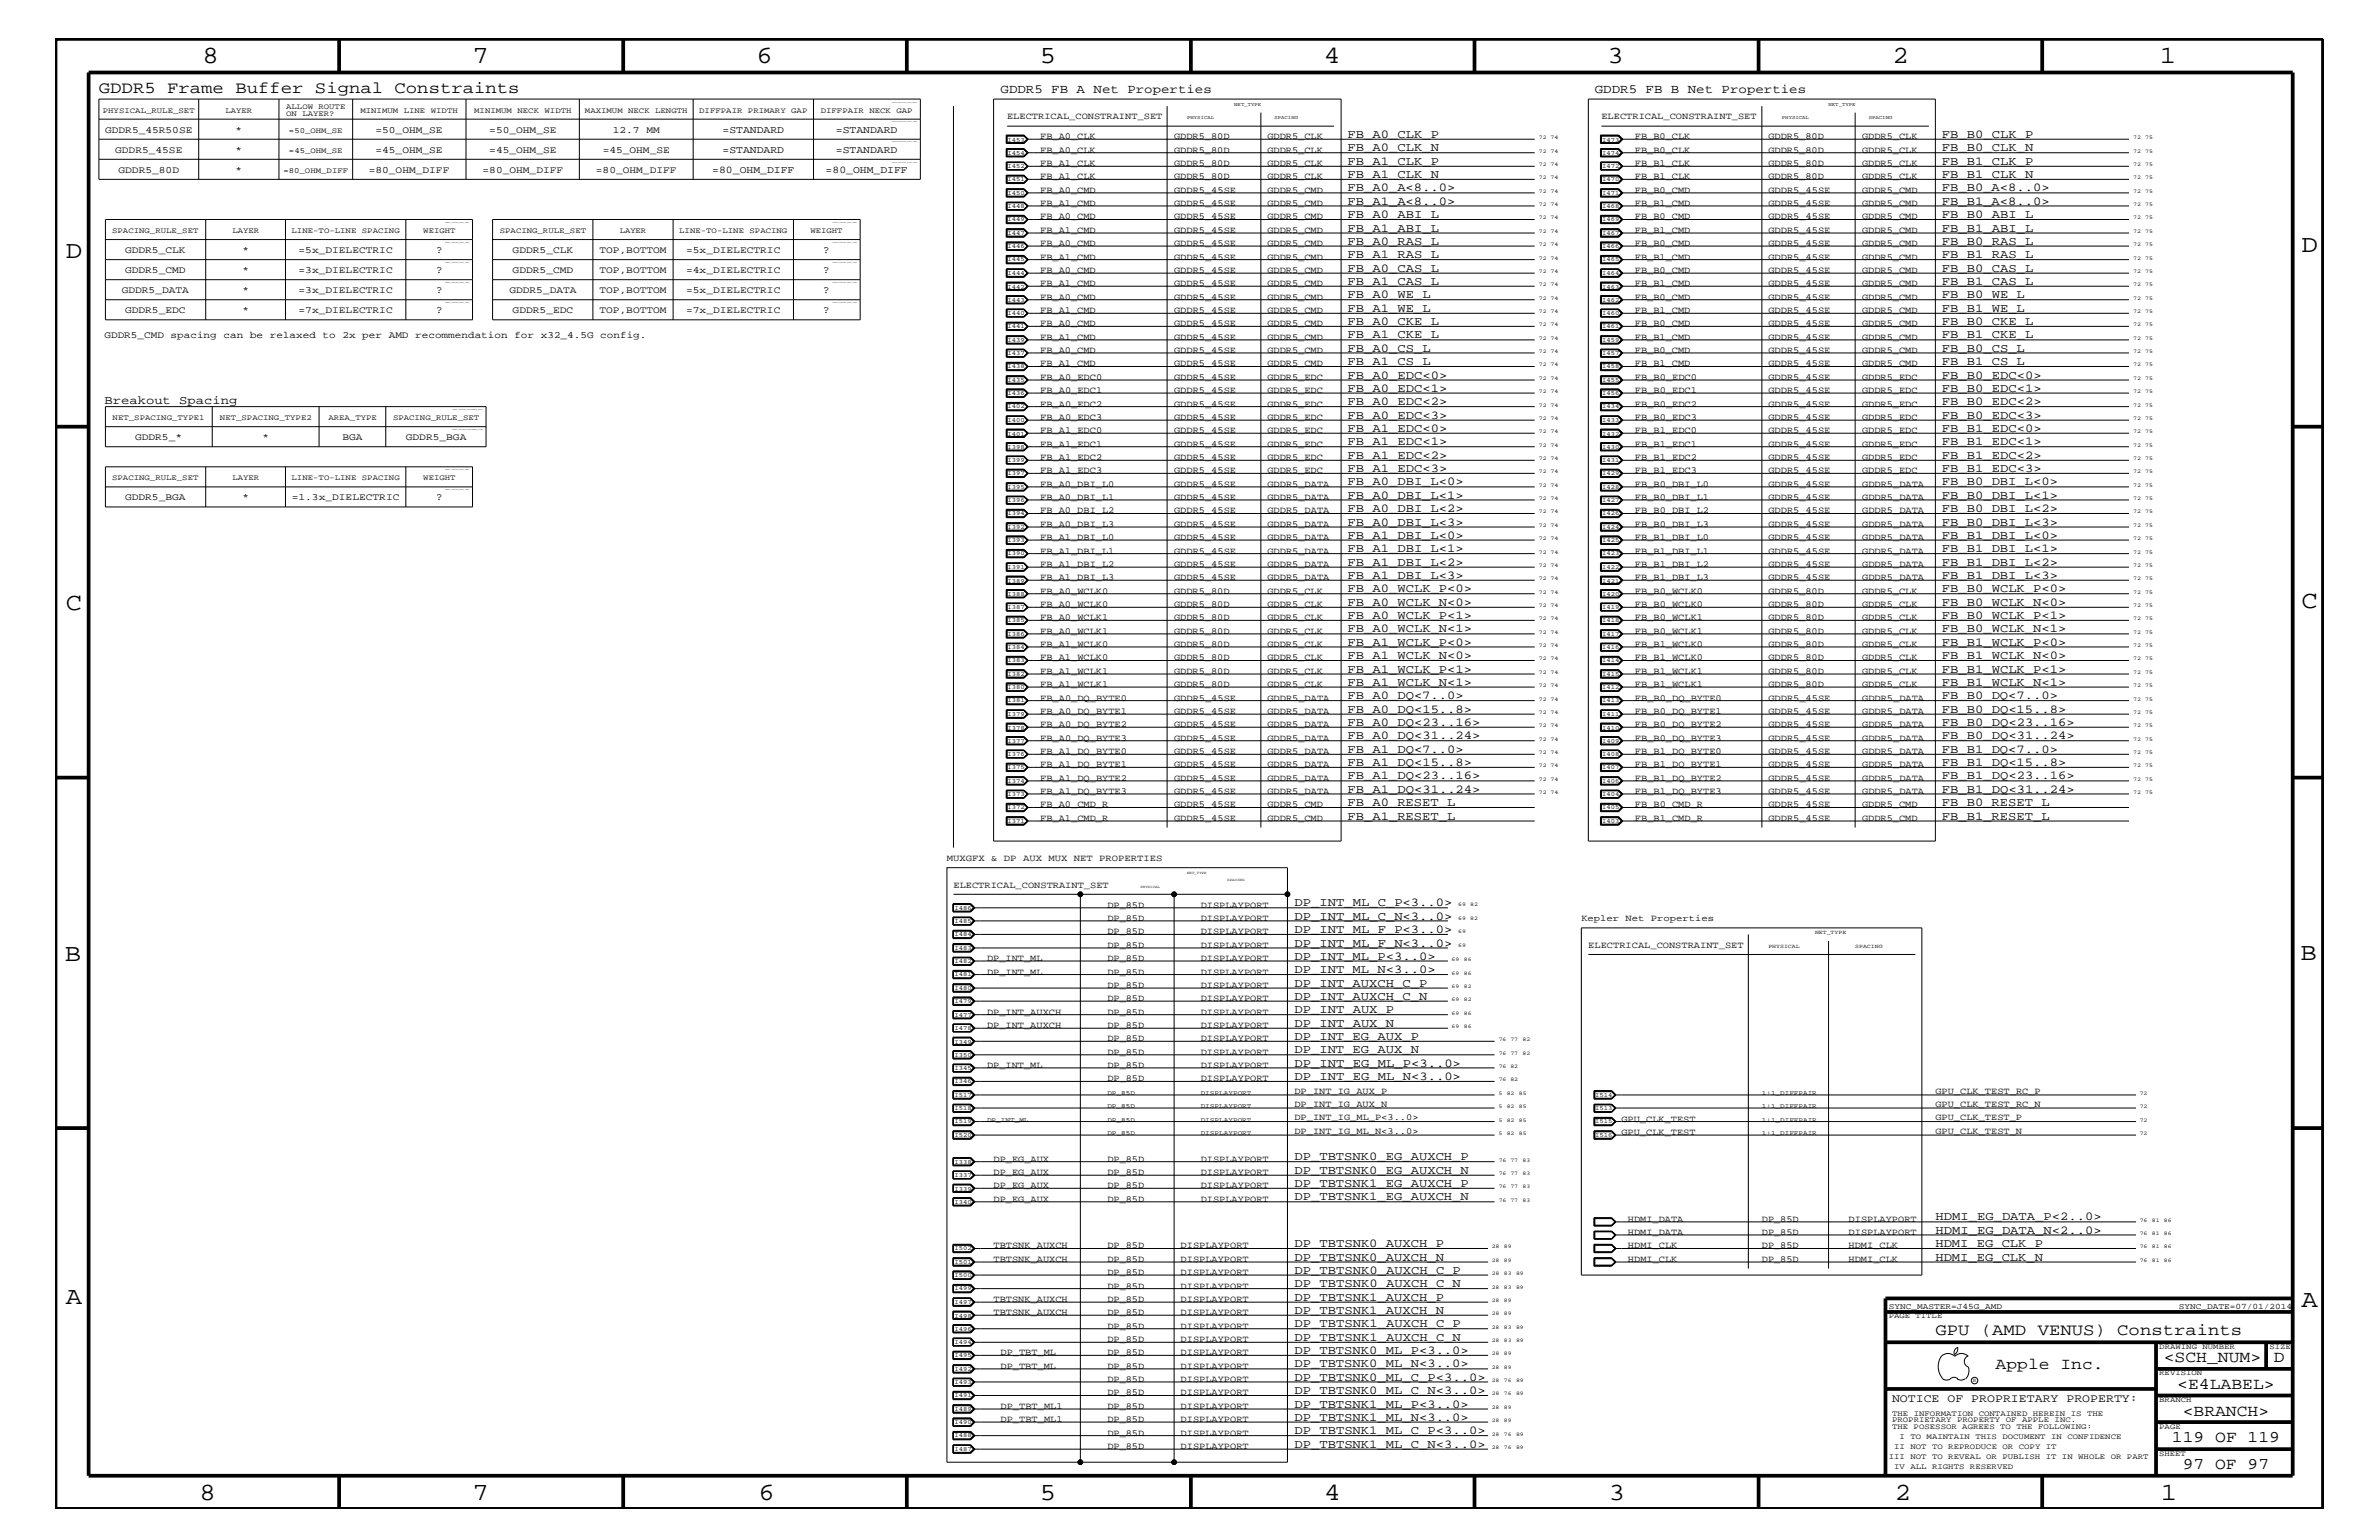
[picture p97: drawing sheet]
<svg xmlns="http://www.w3.org/2000/svg" width="432mm" height="279mm" viewBox="0 0 432 279" stroke-linecap="round" stroke-linejoin="round" font-family="sans-serif">
<defs><g id="words">
<g font-size="4.5">
<text x="36.7" y="11.5">8</text>
<text x="85.8" y="11.5">7</text>
<text x="137.3" y="11.5">6</text>
<text x="188.7" y="11.5">5</text>
<text x="240.3" y="11.5">4</text>
<text x="291.8" y="11.5">3</text>
<text x="343.5" y="11.5">2</text>
<text x="392" y="11.5">1</text>
<text x="11.9" y="46.8">D</text>
<text x="417.7" y="45.7">D</text>
<text x="11.9" y="110.6">C</text>
<text x="417.7" y="110.3">C</text>
<text x="11.8" y="174.3">B</text>
<text x="417.6" y="174.2">B</text>
<text x="11.9" y="236.7">A</text>
<text x="417.7" y="237.1">A</text>
<text x="36.2" y="272.1">8</text>
<text x="85.8" y="272.1">7</text>
<text x="137.7" y="272.1">6</text>
<text x="188.7" y="272.1">5</text>
<text x="240.4" y="272.1">4</text>
<text x="292" y="272.1">3</text>
<text x="343.9" y="272.1">2</text>
<text x="392.2" y="272.1">1</text>
</g>
<g font-size="3">
<text x="17.9" y="16.8">GDDR5 Frame Buffer Signal Constraints</text>
<text x="351.3" y="242.3">GPU (AMD VENUS) Constraints</text>
<text x="362.2" y="248.4">Apple Inc.</text>
<text x="392.7" y="247.1">&lt;SCH_NUM&gt;</text>
<text x="395.2" y="252">&lt;E4LABEL&gt;</text>
<text x="412.7" y="247.1">D</text>
<text x="396.2" y="256.8">&lt;BRANCH&gt;</text>
<text x="394.2" y="261.6">119 OF 119</text>
<text x="396.2" y="266.6">97 OF 97</text>
</g>
<g font-size="2.3">
<text x="181.6" y="16.8">GDDR5 FB A Net Properties</text>
<text x="289.5" y="16.8">GDDR5 FB B Net Properties</text>
</g>
<g font-size="2.2">
<text x="244.6" y="29.9">FB_A1_CLK_P</text>
<text x="244.6" y="27.5">FB_A0_CLK_N</text>
<text x="244.6" y="25">FB_A0_CLK_P</text>
<text x="352.5" y="25">FB_B0_CLK_P</text>
<text x="352.5" y="27.5">FB_B0_CLK_N</text>
<text x="352.5" y="29.9">FB_B1_CLK_P</text>
<text x="244.6" y="34.7">FB_A0_A&lt;8..0&gt;</text>
<text x="244.6" y="32.3">FB_A1_CLK_N</text>
<text x="352.5" y="32.3">FB_B1_CLK_N</text>
<text x="352.5" y="34.7">FB_B0_A&lt;8..0&gt;</text>
<text x="244.6" y="39.6">FB_A0_ABI_L</text>
<text x="244.6" y="37.2">FB_A1_A&lt;8..0&gt;</text>
<text x="352.5" y="39.6">FB_B0_ABI_L</text>
<text x="352.5" y="37.2">FB_B1_A&lt;8..0&gt;</text>
<text x="244.6" y="42">FB_A1_ABI_L</text>
<text x="244.6" y="44.4">FB_A0_RAS_L</text>
<text x="244.6" y="46.8">FB_A1_RAS_L</text>
<text x="352.5" y="42">FB_B1_ABI_L</text>
<text x="352.5" y="46.8">FB_B1_RAS_L</text>
<text x="352.5" y="44.4">FB_B0_RAS_L</text>
<text x="244.6" y="51.7">FB_A1_CAS_L</text>
<text x="244.6" y="49.3">FB_A0_CAS_L</text>
<text x="352.5" y="51.7">FB_B1_CAS_L</text>
<text x="352.5" y="49.3">FB_B0_CAS_L</text>
<text x="244.6" y="54.1">FB_A0_WE_L</text>
<text x="244.6" y="56.6">FB_A1_WE_L</text>
<text x="244.6" y="59">FB_A0_CKE_L</text>
<text x="352.5" y="59">FB_B0_CKE_L</text>
<text x="352.5" y="54.1">FB_B0_WE_L</text>
<text x="352.5" y="56.6">FB_B1_WE_L</text>
<text x="244.6" y="61.4">FB_A1_CKE_L</text>
<text x="244.6" y="63.9">FB_A0_CS_L</text>
<text x="352.5" y="63.9">FB_B0_CS_L</text>
<text x="352.5" y="61.4">FB_B1_CKE_L</text>
<text x="244.6" y="71.1">FB_A0_EDC&lt;1&gt;</text>
<text x="244.6" y="68.7">FB_A0_EDC&lt;0&gt;</text>
<text x="244.6" y="66.2">FB_A1_CS_L</text>
<text x="352.5" y="71.1">FB_B0_EDC&lt;1&gt;</text>
<text x="352.5" y="66.2">FB_B1_CS_L</text>
<text x="352.5" y="68.7">FB_B0_EDC&lt;0&gt;</text>
<text x="19" y="73.3">Breakout Spacing</text>
<text x="244.6" y="76">FB_A0_EDC&lt;3&gt;</text>
<text x="244.6" y="73.5">FB_A0_EDC&lt;2&gt;</text>
<text x="352.5" y="76">FB_B0_EDC&lt;3&gt;</text>
<text x="352.5" y="73.5">FB_B0_EDC&lt;2&gt;</text>
<text x="244.6" y="83.3">FB_A1_EDC&lt;2&gt;</text>
<text x="244.6" y="80.8">FB_A1_EDC&lt;1&gt;</text>
<text x="244.6" y="78.3">FB_A1_EDC&lt;0&gt;</text>
<text x="352.5" y="78.3">FB_B1_EDC&lt;0&gt;</text>
<text x="352.5" y="80.8">FB_B1_EDC&lt;1&gt;</text>
<text x="352.5" y="83.3">FB_B1_EDC&lt;2&gt;</text>
<text x="244.6" y="88.1">FB_A0_DBI_L&lt;0&gt;</text>
<text x="244.6" y="85.6">FB_A1_EDC&lt;3&gt;</text>
<text x="352.5" y="88.1">FB_B0_DBI_L&lt;0&gt;</text>
<text x="352.5" y="85.6">FB_B1_EDC&lt;3&gt;</text>
<text x="244.6" y="95.4">FB_A0_DBI_L&lt;3&gt;</text>
<text x="244.6" y="90.5">FB_A0_DBI_L&lt;1&gt;</text>
<text x="244.6" y="92.9">FB_A0_DBI_L&lt;2&gt;</text>
<text x="352.5" y="95.4">FB_B0_DBI_L&lt;3&gt;</text>
<text x="352.5" y="92.9">FB_B0_DBI_L&lt;2&gt;</text>
<text x="352.5" y="90.5">FB_B0_DBI_L&lt;1&gt;</text>
<text x="244.6" y="100.2">FB_A1_DBI_L&lt;1&gt;</text>
<text x="244.6" y="97.7">FB_A1_DBI_L&lt;0&gt;</text>
<text x="352.5" y="97.7">FB_B1_DBI_L&lt;0&gt;</text>
<text x="352.5" y="100.2">FB_B1_DBI_L&lt;1&gt;</text>
<text x="244.6" y="102.6">FB_A1_DBI_L&lt;2&gt;</text>
<text x="244.6" y="107.5">FB_A0_WCLK_P&lt;0&gt;</text>
<text x="244.6" y="105">FB_A1_DBI_L&lt;3&gt;</text>
<text x="352.5" y="107.5">FB_B0_WCLK_P&lt;0&gt;</text>
<text x="352.5" y="105">FB_B1_DBI_L&lt;3&gt;</text>
<text x="352.5" y="102.6">FB_B1_DBI_L&lt;2&gt;</text>
<text x="244.6" y="109.9">FB_A0_WCLK_N&lt;0&gt;</text>
<text x="244.6" y="112.3">FB_A0_WCLK_P&lt;1&gt;</text>
<text x="352.5" y="112.3">FB_B0_WCLK_P&lt;1&gt;</text>
<text x="352.5" y="109.9">FB_B0_WCLK_N&lt;0&gt;</text>
<text x="244.6" y="114.8">FB_A0_WCLK_N&lt;1&gt;</text>
<text x="244.6" y="117.2">FB_A1_WCLK_P&lt;0&gt;</text>
<text x="244.6" y="119.6">FB_A1_WCLK_N&lt;0&gt;</text>
<text x="352.5" y="119.6">FB_B1_WCLK_N&lt;0&gt;</text>
<text x="352.5" y="117.2">FB_B1_WCLK_P&lt;0&gt;</text>
<text x="352.5" y="114.8">FB_B0_WCLK_N&lt;1&gt;</text>
<text x="244.6" y="124.4">FB_A1_WCLK_N&lt;1&gt;</text>
<text x="244.6" y="122">FB_A1_WCLK_P&lt;1&gt;</text>
<text x="352.5" y="124.4">FB_B1_WCLK_N&lt;1&gt;</text>
<text x="352.5" y="122">FB_B1_WCLK_P&lt;1&gt;</text>
<text x="244.6" y="131.7">FB_A0_DQ&lt;23..16&gt;</text>
<text x="244.6" y="126.9">FB_A0_DQ&lt;7..0&gt;</text>
<text x="244.6" y="129.3">FB_A0_DQ&lt;15..8&gt;</text>
<text x="352.5" y="131.7">FB_B0_DQ&lt;23..16&gt;</text>
<text x="352.5" y="129.3">FB_B0_DQ&lt;15..8&gt;</text>
<text x="352.5" y="126.9">FB_B0_DQ&lt;7..0&gt;</text>
<text x="244.6" y="136.6">FB_A1_DQ&lt;7..0&gt;</text>
<text x="244.6" y="134.1">FB_A0_DQ&lt;31..24&gt;</text>
<text x="352.5" y="134.1">FB_B0_DQ&lt;31..24&gt;</text>
<text x="352.5" y="136.6">FB_B1_DQ&lt;7..0&gt;</text>
<text x="244.6" y="143.9">FB_A1_DQ&lt;31..24&gt;</text>
<text x="244.6" y="141.4">FB_A1_DQ&lt;23..16&gt;</text>
<text x="244.6" y="139">FB_A1_DQ&lt;15..8&gt;</text>
<text x="352.5" y="143.9">FB_B1_DQ&lt;31..24&gt;</text>
<text x="352.5" y="141.4">FB_B1_DQ&lt;23..16&gt;</text>
<text x="352.5" y="139">FB_B1_DQ&lt;15..8&gt;</text>
<text x="244.6" y="148.7">FB_A1_RESET_L</text>
<text x="244.6" y="146.2">FB_A0_RESET_L</text>
<text x="352.5" y="146.2">FB_B0_RESET_L</text>
<text x="352.5" y="148.7">FB_B1_RESET_L</text>
<text x="234.9" y="164.5">DP_INT_ML_C_P&lt;3..0&gt;</text>
<text x="234.9" y="166.9">DP_INT_ML_C_N&lt;3..0&gt;</text>
<text x="234.9" y="169.3">DP_INT_ML_F_P&lt;3..0&gt;</text>
<text x="234.9" y="171.7">DP_INT_ML_F_N&lt;3..0&gt;</text>
<text x="234.9" y="176.6">DP_INT_ML_N&lt;3..0&gt;</text>
<text x="234.9" y="174.2">DP_INT_ML_P&lt;3..0&gt;</text>
<text x="234.9" y="179">DP_INT_AUXCH_C_P</text>
<text x="234.9" y="183.8">DP_INT_AUX_P</text>
<text x="234.9" y="181.4">DP_INT_AUXCH_C_N</text>
<text x="234.9" y="186.3">DP_INT_AUX_N</text>
<text x="234.9" y="188.7">DP_INT_EG_AUX_P</text>
<text x="234.9" y="191.1">DP_INT_EG_AUX_N</text>
<text x="234.9" y="193.6">DP_INT_EG_ML_P&lt;3..0&gt;</text>
<text x="234.9" y="195.9">DP_INT_EG_ML_N&lt;3..0&gt;</text>
<text x="234.9" y="215.3">DP_TBTSNK1_EG_AUXCH_P</text>
<text x="234.9" y="213">DP_TBTSNK0_EG_AUXCH_N</text>
<text x="234.9" y="210.5">DP_TBTSNK0_EG_AUXCH_P</text>
<text x="234.9" y="217.8">DP_TBTSNK1_EG_AUXCH_N</text>
<text x="351.3" y="221.4">HDMI_EG_DATA_P&lt;2..0&gt;</text>
<text x="234.9" y="226.3">DP_TBTSNK0_AUXCH_P</text>
<text x="351.3" y="223.9">HDMI_EG_DATA_N&lt;2..0&gt;</text>
<text x="351.3" y="226.3">HDMI_EG_CLK_P</text>
<text x="234.9" y="228.7">DP_TBTSNK0_AUXCH_N</text>
<text x="234.9" y="231.1">DP_TBTSNK0_AUXCH_C_P</text>
<text x="234.9" y="233.5">DP_TBTSNK0_AUXCH_C_N</text>
<text x="351.3" y="228.7">HDMI_EG_CLK_N</text>
<text x="234.9" y="238.4">DP_TBTSNK1_AUXCH_N</text>
<text x="234.9" y="236">DP_TBTSNK1_AUXCH_P</text>
<text x="234.9" y="245.6">DP_TBTSNK0_ML_P&lt;3..0&gt;</text>
<text x="234.9" y="243.3">DP_TBTSNK1_AUXCH_C_N</text>
<text x="234.9" y="240.8">DP_TBTSNK1_AUXCH_C_P</text>
<text x="234.9" y="250.6">DP_TBTSNK0_ML_C_P&lt;3..0&gt;</text>
<text x="234.9" y="248.1">DP_TBTSNK0_ML_N&lt;3..0&gt;</text>
<text x="234.9" y="257.8">DP_TBTSNK1_ML_N&lt;3..0&gt;</text>
<text x="234.9" y="255.4">DP_TBTSNK1_ML_P&lt;3..0&gt;</text>
<text x="234.9" y="252.9">DP_TBTSNK0_ML_C_N&lt;3..0&gt;</text>
<text x="234.9" y="262.7">DP_TBTSNK1_ML_C_N&lt;3..0&gt;</text>
<text x="234.9" y="260.2">DP_TBTSNK1_ML_C_P&lt;3..0&gt;</text>
</g>
<text font-size="2.1" x="343.4" y="254.4">NOTICE OF PROPRIETARY PROPERTY:</text>
<g font-size="1.9">
<text x="131.1" y="27.7">=STANDARD</text>
<text x="131.1" y="24.1">=STANDARD</text>
<text x="151.7" y="27.7">=STANDARD</text>
<text x="151.7" y="24.1">=STANDARD</text>
<text x="129.3" y="31.4">=80_OHM_DIFF</text>
<text x="149.9" y="31.4">=80_OHM_DIFF</text>
<text x="79.2" y="45.9">?</text>
<text x="149.4" y="45.9">?</text>
<text x="79.2" y="53.2">?</text>
<text x="79.2" y="49.6">?</text>
<text x="149.4" y="53.2">?</text>
<text x="149.4" y="49.6">?</text>
<text x="79.2" y="56.8">?</text>
<text x="149.4" y="56.8">?</text>
<text x="79.2" y="90.7">?</text>
</g>
<g font-size="1.8">
<text x="19.1" y="24.1">GDDR5_45R50SE</text>
<text x="20.9" y="27.7">GDDR5_45SE</text>
<text x="42.8" y="27.7">*</text>
<text x="42.8" y="24.1">*</text>
<text x="68.2" y="24.1">=50_OHM_SE</text>
<text x="68.2" y="27.7">=45_OHM_SE</text>
<text x="88.8" y="27.7">=45_OHM_SE</text>
<text x="88.8" y="24.1">=50_OHM_SE</text>
<text x="109.4" y="27.7">=45_OHM_SE</text>
<text x="111.2" y="24.1">12.7 MM</text>
<text x="21.5" y="31.4">GDDR5_80D</text>
<text x="42.8" y="31.4">*</text>
<text x="66.9" y="31.4">=80_OHM_DIFF</text>
<text x="87.6" y="31.4">=80_OHM_DIFF</text>
<text x="108.2" y="31.4">=80_OHM_DIFF</text>
<text x="22.7" y="45.9">GDDR5_CLK</text>
<text x="44" y="45.9">*</text>
<text x="54.2" y="45.9">=5x_DIELECTRIC</text>
<text x="93" y="45.9">GDDR5_CLK</text>
<text x="108.8" y="45.9">TOP,BOTTOM</text>
<text x="124.5" y="45.9">=5x_DIELECTRIC</text>
<text x="22.1" y="53.2">GDDR5_DATA</text>
<text x="22.7" y="49.6">GDDR5_CMD</text>
<text x="44" y="53.2">*</text>
<text x="44" y="49.6">*</text>
<text x="54.2" y="53.2">=3x_DIELECTRIC</text>
<text x="54.2" y="49.6">=3x_DIELECTRIC</text>
<text x="92.5" y="53.2">GDDR5_DATA</text>
<text x="93" y="49.6">GDDR5_CMD</text>
<text x="108.8" y="53.2">TOP,BOTTOM</text>
<text x="108.8" y="49.6">TOP,BOTTOM</text>
<text x="124.5" y="53.2">=5x_DIELECTRIC</text>
<text x="124.5" y="49.6">=4x_DIELECTRIC</text>
<text x="22.7" y="56.8">GDDR5_EDC</text>
<text x="44" y="56.8">*</text>
<text x="54.2" y="56.8">=7x_DIELECTRIC</text>
<text x="93" y="56.8">GDDR5_EDC</text>
<text x="108.8" y="56.8">TOP,BOTTOM</text>
<text x="124.5" y="56.8">=7x_DIELECTRIC</text>
<text x="19" y="61.2">GDDR5_CMD spacing can be relaxed to 2x per AMD recommendation for x32_4.5G config.</text>
<text x="24.5" y="79.9">GDDR5_*</text>
<text x="47.7" y="79.9">*</text>
<text x="62.2" y="79.9">BGA</text>
<text x="73.7" y="79.9">GDDR5_BGA</text>
<text x="22.7" y="90.7">GDDR5_BGA</text>
<text x="44" y="90.7">*</text>
<text x="53" y="90.7">=1.3x_DIELECTRIC</text>
</g>
<g font-size="1.7">
<text x="182.8" y="21.6">ELECTRICAL_CONSTRAINT_SET</text>
<text x="290.7" y="21.6">ELECTRICAL_CONSTRAINT_SET</text>
<text x="188.8" y="27.7">FB_A0_CLK</text>
<text x="188.8" y="25.3">FB_A0_CLK</text>
<text x="213.1" y="25.3">GDDR5_80D</text>
<text x="213.1" y="27.7">GDDR5_80D</text>
<text x="230" y="25.3">GDDR5_CLK</text>
<text x="230" y="27.7">GDDR5_CLK</text>
<text x="296.8" y="25.3">FB_B0_CLK</text>
<text x="296.8" y="27.7">FB_B0_CLK</text>
<text x="321" y="25.3">GDDR5_80D</text>
<text x="321" y="27.7">GDDR5_80D</text>
<text x="338" y="25.3">GDDR5_CLK</text>
<text x="338" y="27.7">GDDR5_CLK</text>
<text x="188.8" y="30.2">FB_A1_CLK</text>
<text x="188.8" y="35">FB_A0_CMD</text>
<text x="188.8" y="32.5">FB_A1_CLK</text>
<text x="213.1" y="32.5">GDDR5_80D</text>
<text x="213.1" y="35">GDDR5_45SE</text>
<text x="213.1" y="30.2">GDDR5_80D</text>
<text x="230" y="35">GDDR5_CMD</text>
<text x="230" y="32.5">GDDR5_CLK</text>
<text x="230" y="30.2">GDDR5_CLK</text>
<text x="296.8" y="30.2">FB_B1_CLK</text>
<text x="296.8" y="32.5">FB_B1_CLK</text>
<text x="296.8" y="35">FB_B0_CMD</text>
<text x="321" y="35">GDDR5_45SE</text>
<text x="321" y="30.2">GDDR5_80D</text>
<text x="321" y="32.5">GDDR5_80D</text>
<text x="338" y="30.2">GDDR5_CLK</text>
<text x="338" y="32.5">GDDR5_CLK</text>
<text x="338" y="35">GDDR5_CMD</text>
<text x="188.8" y="39.8">FB_A0_CMD</text>
<text x="188.8" y="37.4">FB_A1_CMD</text>
<text x="213.1" y="39.8">GDDR5_45SE</text>
<text x="213.1" y="37.4">GDDR5_45SE</text>
<text x="230" y="37.4">GDDR5_CMD</text>
<text x="230" y="39.8">GDDR5_CMD</text>
<text x="296.8" y="39.8">FB_B0_CMD</text>
<text x="296.8" y="37.4">FB_B1_CMD</text>
<text x="321" y="39.8">GDDR5_45SE</text>
<text x="321" y="37.4">GDDR5_45SE</text>
<text x="338" y="39.8">GDDR5_CMD</text>
<text x="338" y="37.4">GDDR5_CMD</text>
<text x="188.8" y="42.3">FB_A1_CMD</text>
<text x="188.8" y="44.6">FB_A0_CMD</text>
<text x="188.8" y="47.1">FB_A1_CMD</text>
<text x="213.1" y="42.3">GDDR5_45SE</text>
<text x="213.1" y="44.6">GDDR5_45SE</text>
<text x="213.1" y="47.1">GDDR5_45SE</text>
<text x="230" y="47.1">GDDR5_CMD</text>
<text x="230" y="42.3">GDDR5_CMD</text>
<text x="230" y="44.6">GDDR5_CMD</text>
<text x="296.8" y="42.3">FB_B1_CMD</text>
<text x="296.8" y="47.1">FB_B1_CMD</text>
<text x="296.8" y="44.6">FB_B0_CMD</text>
<text x="321" y="42.3">GDDR5_45SE</text>
<text x="321" y="47.1">GDDR5_45SE</text>
<text x="321" y="44.6">GDDR5_45SE</text>
<text x="338" y="42.3">GDDR5_CMD</text>
<text x="338" y="47.1">GDDR5_CMD</text>
<text x="338" y="44.6">GDDR5_CMD</text>
<text x="188.8" y="51.9">FB_A1_CMD</text>
<text x="188.8" y="49.6">FB_A0_CMD</text>
<text x="213.1" y="51.9">GDDR5_45SE</text>
<text x="213.1" y="49.6">GDDR5_45SE</text>
<text x="230" y="51.9">GDDR5_CMD</text>
<text x="230" y="49.6">GDDR5_CMD</text>
<text x="296.8" y="49.6">FB_B0_CMD</text>
<text x="296.8" y="51.9">FB_B1_CMD</text>
<text x="321" y="51.9">GDDR5_45SE</text>
<text x="321" y="49.6">GDDR5_45SE</text>
<text x="338" y="49.6">GDDR5_CMD</text>
<text x="338" y="51.9">GDDR5_CMD</text>
<text x="188.8" y="59.2">FB_A0_CMD</text>
<text x="188.8" y="54.4">FB_A0_CMD</text>
<text x="188.8" y="56.8">FB_A1_CMD</text>
<text x="213.1" y="54.4">GDDR5_45SE</text>
<text x="213.1" y="56.8">GDDR5_45SE</text>
<text x="213.1" y="59.2">GDDR5_45SE</text>
<text x="230" y="54.4">GDDR5_CMD</text>
<text x="230" y="59.2">GDDR5_CMD</text>
<text x="230" y="56.8">GDDR5_CMD</text>
<text x="296.8" y="59.2">FB_B0_CMD</text>
<text x="296.8" y="54.4">FB_B0_CMD</text>
<text x="296.8" y="56.8">FB_B1_CMD</text>
<text x="321" y="59.2">GDDR5_45SE</text>
<text x="321" y="54.4">GDDR5_45SE</text>
<text x="321" y="56.8">GDDR5_45SE</text>
<text x="338" y="59.2">GDDR5_CMD</text>
<text x="338" y="54.4">GDDR5_CMD</text>
<text x="338" y="56.8">GDDR5_CMD</text>
<text x="188.8" y="61.7">FB_A1_CMD</text>
<text x="188.8" y="64">FB_A0_CMD</text>
<text x="213.1" y="61.7">GDDR5_45SE</text>
<text x="213.1" y="64">GDDR5_45SE</text>
<text x="230" y="61.7">GDDR5_CMD</text>
<text x="230" y="64">GDDR5_CMD</text>
<text x="296.8" y="64">FB_B0_CMD</text>
<text x="296.8" y="61.7">FB_B1_CMD</text>
<text x="321" y="64">GDDR5_45SE</text>
<text x="321" y="61.7">GDDR5_45SE</text>
<text x="338" y="64">GDDR5_CMD</text>
<text x="338" y="61.7">GDDR5_CMD</text>
<text x="188.8" y="71.3">FB_A0_EDC1</text>
<text x="188.8" y="68.9">FB_A0_EDC0</text>
<text x="188.8" y="66.5">FB_A1_CMD</text>
<text x="213.1" y="71.3">GDDR5_45SE</text>
<text x="213.1" y="68.9">GDDR5_45SE</text>
<text x="213.1" y="66.5">GDDR5_45SE</text>
<text x="230" y="71.3">GDDR5_EDC</text>
<text x="230" y="68.9">GDDR5_EDC</text>
<text x="230" y="66.5">GDDR5_CMD</text>
<text x="296.8" y="71.3">FB_B0_EDC1</text>
<text x="296.8" y="66.5">FB_B1_CMD</text>
<text x="296.8" y="68.9">FB_B0_EDC0</text>
<text x="321" y="71.3">GDDR5_45SE</text>
<text x="321" y="66.5">GDDR5_45SE</text>
<text x="321" y="68.9">GDDR5_45SE</text>
<text x="338" y="71.3">GDDR5_EDC</text>
<text x="338" y="66.5">GDDR5_CMD</text>
<text x="338" y="68.9">GDDR5_EDC</text>
<text x="188.8" y="73.8">FB_A0_EDC2</text>
<text x="188.8" y="76.2">FB_A0_EDC3</text>
<text x="213.1" y="76.2">GDDR5_45SE</text>
<text x="213.1" y="73.8">GDDR5_45SE</text>
<text x="230" y="76.2">GDDR5_EDC</text>
<text x="230" y="73.8">GDDR5_EDC</text>
<text x="296.8" y="73.8">FB_B0_EDC2</text>
<text x="296.8" y="76.2">FB_B0_EDC3</text>
<text x="321" y="76.2">GDDR5_45SE</text>
<text x="321" y="73.8">GDDR5_45SE</text>
<text x="338" y="76.2">GDDR5_EDC</text>
<text x="338" y="73.8">GDDR5_EDC</text>
<text x="188.8" y="83.5">FB_A1_EDC2</text>
<text x="188.8" y="81.1">FB_A1_EDC1</text>
<text x="188.8" y="78.6">FB_A1_EDC0</text>
<text x="213.1" y="83.5">GDDR5_45SE</text>
<text x="213.1" y="81.1">GDDR5_45SE</text>
<text x="213.1" y="78.6">GDDR5_45SE</text>
<text x="230" y="83.5">GDDR5_EDC</text>
<text x="230" y="81.1">GDDR5_EDC</text>
<text x="230" y="78.6">GDDR5_EDC</text>
<text x="296.8" y="83.5">FB_B1_EDC2</text>
<text x="296.8" y="78.6">FB_B1_EDC0</text>
<text x="296.8" y="81.1">FB_B1_EDC1</text>
<text x="321" y="78.6">GDDR5_45SE</text>
<text x="321" y="81.1">GDDR5_45SE</text>
<text x="321" y="83.5">GDDR5_45SE</text>
<text x="338" y="78.6">GDDR5_EDC</text>
<text x="338" y="81.1">GDDR5_EDC</text>
<text x="338" y="83.5">GDDR5_EDC</text>
<text x="188.8" y="88.3">FB_A0_DBI_L0</text>
<text x="188.8" y="85.9">FB_A1_EDC3</text>
<text x="213.1" y="88.3">GDDR5_45SE</text>
<text x="213.1" y="85.9">GDDR5_45SE</text>
<text x="230" y="85.9">GDDR5_EDC</text>
<text x="230" y="88.3">GDDR5_DATA</text>
<text x="296.8" y="88.3">FB_B0_DBI_L0</text>
<text x="296.8" y="85.9">FB_B1_EDC3</text>
<text x="321" y="88.3">GDDR5_45SE</text>
<text x="321" y="85.9">GDDR5_45SE</text>
<text x="338" y="88.3">GDDR5_DATA</text>
<text x="338" y="85.9">GDDR5_EDC</text>
<text x="188.8" y="95.6">FB_A0_DBI_L3</text>
<text x="188.8" y="90.7">FB_A0_DBI_L1</text>
<text x="188.8" y="93.2">FB_A0_DBI_L2</text>
<text x="213.1" y="95.6">GDDR5_45SE</text>
<text x="213.1" y="90.7">GDDR5_45SE</text>
<text x="213.1" y="93.2">GDDR5_45SE</text>
<text x="230" y="95.6">GDDR5_DATA</text>
<text x="230" y="90.7">GDDR5_DATA</text>
<text x="230" y="93.2">GDDR5_DATA</text>
<text x="296.8" y="95.6">FB_B0_DBI_L3</text>
<text x="296.8" y="93.2">FB_B0_DBI_L2</text>
<text x="296.8" y="90.7">FB_B0_DBI_L1</text>
<text x="321" y="93.2">GDDR5_45SE</text>
<text x="321" y="95.6">GDDR5_45SE</text>
<text x="321" y="90.7">GDDR5_45SE</text>
<text x="338" y="95.6">GDDR5_DATA</text>
<text x="338" y="93.2">GDDR5_DATA</text>
<text x="338" y="90.7">GDDR5_DATA</text>
<text x="188.8" y="100.4">FB_A1_DBI_L1</text>
<text x="188.8" y="98">FB_A1_DBI_L0</text>
<text x="213.1" y="100.4">GDDR5_45SE</text>
<text x="213.1" y="98">GDDR5_45SE</text>
<text x="230" y="98">GDDR5_DATA</text>
<text x="230" y="100.4">GDDR5_DATA</text>
<text x="296.8" y="98">FB_B1_DBI_L0</text>
<text x="296.8" y="100.4">FB_B1_DBI_L1</text>
<text x="321" y="100.4">GDDR5_45SE</text>
<text x="321" y="98">GDDR5_45SE</text>
<text x="338" y="98">GDDR5_DATA</text>
<text x="338" y="100.4">GDDR5_DATA</text>
<text x="188.8" y="107.7">FB_A0_WCLK0</text>
<text x="188.8" y="105.3">FB_A1_DBI_L3</text>
<text x="188.8" y="102.9">FB_A1_DBI_L2</text>
<text x="213.1" y="102.9">GDDR5_45SE</text>
<text x="213.1" y="107.7">GDDR5_80D</text>
<text x="213.1" y="105.3">GDDR5_45SE</text>
<text x="230" y="102.9">GDDR5_DATA</text>
<text x="230" y="107.7">GDDR5_CLK</text>
<text x="230" y="105.3">GDDR5_DATA</text>
<text x="296.8" y="107.7">FB_B0_WCLK0</text>
<text x="296.8" y="105.3">FB_B1_DBI_L3</text>
<text x="296.8" y="102.9">FB_B1_DBI_L2</text>
<text x="321" y="107.7">GDDR5_80D</text>
<text x="321" y="105.3">GDDR5_45SE</text>
<text x="321" y="102.9">GDDR5_45SE</text>
<text x="338" y="107.7">GDDR5_CLK</text>
<text x="338" y="105.3">GDDR5_DATA</text>
<text x="338" y="102.9">GDDR5_DATA</text>
<text x="188.8" y="110.2">FB_A0_WCLK0</text>
<text x="188.8" y="112.6">FB_A0_WCLK1</text>
<text x="213.1" y="110.2">GDDR5_80D</text>
<text x="213.1" y="112.6">GDDR5_80D</text>
<text x="230" y="110.2">GDDR5_CLK</text>
<text x="230" y="112.6">GDDR5_CLK</text>
<text x="296.8" y="112.6">FB_B0_WCLK1</text>
<text x="296.8" y="110.2">FB_B0_WCLK0</text>
<text x="321" y="112.6">GDDR5_80D</text>
<text x="321" y="110.2">GDDR5_80D</text>
<text x="338" y="112.6">GDDR5_CLK</text>
<text x="338" y="110.2">GDDR5_CLK</text>
<text x="188.8" y="115">FB_A0_WCLK1</text>
<text x="188.8" y="117.4">FB_A1_WCLK0</text>
<text x="188.8" y="119.8">FB_A1_WCLK0</text>
<text x="213.1" y="115">GDDR5_80D</text>
<text x="213.1" y="117.4">GDDR5_80D</text>
<text x="213.1" y="119.8">GDDR5_80D</text>
<text x="230" y="115">GDDR5_CLK</text>
<text x="230" y="117.4">GDDR5_CLK</text>
<text x="230" y="119.8">GDDR5_CLK</text>
<text x="296.8" y="119.8">FB_B1_WCLK0</text>
<text x="296.8" y="117.4">FB_B1_WCLK0</text>
<text x="296.8" y="115">FB_B0_WCLK1</text>
<text x="321" y="119.8">GDDR5_80D</text>
<text x="321" y="117.4">GDDR5_80D</text>
<text x="321" y="115">GDDR5_80D</text>
<text x="338" y="119.8">GDDR5_CLK</text>
<text x="338" y="117.4">GDDR5_CLK</text>
<text x="338" y="115">GDDR5_CLK</text>
<text x="188.8" y="124.7">FB_A1_WCLK1</text>
<text x="188.8" y="122.3">FB_A1_WCLK1</text>
<text x="213.1" y="124.7">GDDR5_80D</text>
<text x="213.1" y="122.3">GDDR5_80D</text>
<text x="230" y="124.7">GDDR5_CLK</text>
<text x="230" y="122.3">GDDR5_CLK</text>
<text x="296.8" y="124.7">FB_B1_WCLK1</text>
<text x="296.8" y="122.3">FB_B1_WCLK1</text>
<text x="321" y="124.7">GDDR5_80D</text>
<text x="321" y="122.3">GDDR5_80D</text>
<text x="338" y="124.7">GDDR5_CLK</text>
<text x="338" y="122.3">GDDR5_CLK</text>
<text x="188.8" y="131.9">FB_A0_DQ_BYTE2</text>
<text x="188.8" y="127.1">FB_A0_DQ_BYTE0</text>
<text x="188.8" y="129.6">FB_A0_DQ_BYTE1</text>
<text x="213.1" y="131.9">GDDR5_45SE</text>
<text x="213.1" y="127.1">GDDR5_45SE</text>
<text x="213.1" y="129.6">GDDR5_45SE</text>
<text x="230" y="127.1">GDDR5_DATA</text>
<text x="230" y="129.6">GDDR5_DATA</text>
<text x="230" y="131.9">GDDR5_DATA</text>
<text x="296.8" y="131.9">FB_B0_DQ_BYTE2</text>
<text x="296.8" y="129.6">FB_B0_DQ_BYTE1</text>
<text x="296.8" y="127.1">FB_B0_DQ_BYTE0</text>
<text x="321" y="131.9">GDDR5_45SE</text>
<text x="321" y="129.6">GDDR5_45SE</text>
<text x="321" y="127.1">GDDR5_45SE</text>
<text x="338" y="131.9">GDDR5_DATA</text>
<text x="338" y="129.6">GDDR5_DATA</text>
<text x="338" y="127.1">GDDR5_DATA</text>
<text x="188.8" y="136.8">FB_A1_DQ_BYTE0</text>
<text x="188.8" y="134.4">FB_A0_DQ_BYTE3</text>
<text x="213.1" y="134.4">GDDR5_45SE</text>
<text x="213.1" y="136.8">GDDR5_45SE</text>
<text x="230" y="136.8">GDDR5_DATA</text>
<text x="230" y="134.4">GDDR5_DATA</text>
<text x="296.8" y="134.4">FB_B0_DQ_BYTE3</text>
<text x="296.8" y="136.8">FB_B1_DQ_BYTE0</text>
<text x="321" y="134.4">GDDR5_45SE</text>
<text x="321" y="136.8">GDDR5_45SE</text>
<text x="338" y="134.4">GDDR5_DATA</text>
<text x="338" y="136.8">GDDR5_DATA</text>
<text x="188.8" y="141.7">FB_A1_DQ_BYTE2</text>
<text x="188.8" y="139.2">FB_A1_DQ_BYTE1</text>
<text x="213.1" y="139.2">GDDR5_45SE</text>
<text x="213.1" y="141.7">GDDR5_45SE</text>
<text x="230" y="141.7">GDDR5_DATA</text>
<text x="230" y="139.2">GDDR5_DATA</text>
<text x="296.8" y="141.7">FB_B1_DQ_BYTE2</text>
<text x="296.8" y="139.2">FB_B1_DQ_BYTE1</text>
<text x="321" y="141.7">GDDR5_45SE</text>
<text x="321" y="139.2">GDDR5_45SE</text>
<text x="338" y="141.7">GDDR5_DATA</text>
<text x="338" y="139.2">GDDR5_DATA</text>
<text x="188.8" y="149">FB_A1_CMD_R</text>
<text x="188.8" y="144">FB_A1_DQ_BYTE3</text>
<text x="188.8" y="146.5">FB_A0_CMD_R</text>
<text x="213.1" y="149">GDDR5_45SE</text>
<text x="213.1" y="144">GDDR5_45SE</text>
<text x="213.1" y="146.5">GDDR5_45SE</text>
<text x="230" y="149">GDDR5_CMD</text>
<text x="230" y="144">GDDR5_DATA</text>
<text x="230" y="146.5">GDDR5_CMD</text>
<text x="296.8" y="144">FB_B1_DQ_BYTE3</text>
<text x="296.8" y="146.5">FB_B0_CMD_R</text>
<text x="296.8" y="149">FB_B1_CMD_R</text>
<text x="321" y="144">GDDR5_45SE</text>
<text x="321" y="146.5">GDDR5_45SE</text>
<text x="321" y="149">GDDR5_45SE</text>
<text x="338" y="144">GDDR5_DATA</text>
<text x="338" y="146.5">GDDR5_CMD</text>
<text x="338" y="149">GDDR5_CMD</text>
<text x="171.9" y="156.2">MUXGFX &amp; DP AUX MUX NET PROPERTIES</text>
<text x="173.1" y="161.1">ELECTRICAL_CONSTRAINT_SET</text>
<text x="201" y="164.7">DP_85D</text>
<text x="201" y="167.1">DP_85D</text>
<text x="217.9" y="164.7">DISPLAYPORT</text>
<text x="217.9" y="167.1">DISPLAYPORT</text>
<text x="287" y="167.1">Kepler Net Properties</text>
<text x="201" y="169.5">DP_85D</text>
<text x="201" y="172">DP_85D</text>
<text x="217.9" y="169.5">DISPLAYPORT</text>
<text x="217.9" y="172">DISPLAYPORT</text>
<text x="288.3" y="172">ELECTRICAL_CONSTRAINT_SET</text>
<text x="179.2" y="176.8">DP_INT_ML</text>
<text x="179.2" y="174.4">DP_INT_ML</text>
<text x="201" y="176.8">DP_85D</text>
<text x="201" y="174.4">DP_85D</text>
<text x="201" y="179.3">DP_85D</text>
<text x="217.9" y="176.8">DISPLAYPORT</text>
<text x="217.9" y="174.4">DISPLAYPORT</text>
<text x="217.9" y="179.3">DISPLAYPORT</text>
<text x="179.2" y="184.1">DP_INT_AUXCH</text>
<text x="201" y="184.1">DP_85D</text>
<text x="201" y="181.6">DP_85D</text>
<text x="217.9" y="184.1">DISPLAYPORT</text>
<text x="217.9" y="181.6">DISPLAYPORT</text>
<text x="179.2" y="186.5">DP_INT_AUXCH</text>
<text x="201" y="186.5">DP_85D</text>
<text x="201" y="188.9">DP_85D</text>
<text x="201" y="191.4">DP_85D</text>
<text x="217.9" y="186.5">DISPLAYPORT</text>
<text x="217.9" y="188.9">DISPLAYPORT</text>
<text x="217.9" y="191.4">DISPLAYPORT</text>
<text x="179.2" y="193.7">DP_INT_ML</text>
<text x="201" y="193.7">DP_85D</text>
<text x="201" y="196.2">DP_85D</text>
<text x="217.9" y="193.7">DISPLAYPORT</text>
<text x="217.9" y="196.2">DISPLAYPORT</text>
<text x="234.9" y="203.2">DP_INT_IG_ML_P&lt;3..0&gt;</text>
<text x="234.9" y="200.9">DP_INT_IG_AUX_N</text>
<text x="234.9" y="198.4">DP_INT_IG_AUX_P</text>
<text x="294.3" y="203.5">GPU_CLK_TEST</text>
<text x="351.3" y="198.4">GPU_CLK_TEST_RC_P</text>
<text x="351.3" y="200.9">GPU_CLK_TEST_RC_N</text>
<text x="351.3" y="203.2">GPU_CLK_TEST_P</text>
<text x="234.9" y="205.7">DP_INT_IG_ML_N&lt;3..0&gt;</text>
<text x="294.3" y="205.9">GPU_CLK_TEST</text>
<text x="351.3" y="205.7">GPU_CLK_TEST_N</text>
<text x="180.3" y="215.6">DP_EG_AUX</text>
<text x="180.3" y="213.2">DP_EG_AUX</text>
<text x="180.3" y="210.8">DP_EG_AUX</text>
<text x="201" y="215.6">DP_85D</text>
<text x="201" y="213.2">DP_85D</text>
<text x="201" y="210.8">DP_85D</text>
<text x="217.9" y="215.6">DISPLAYPORT</text>
<text x="217.9" y="213.2">DISPLAYPORT</text>
<text x="217.9" y="210.8">DISPLAYPORT</text>
<text x="180.3" y="218">DP_EG_AUX</text>
<text x="201" y="218">DP_85D</text>
<text x="217.9" y="218">DISPLAYPORT</text>
<text x="295.5" y="221.7">HDMI_DATA</text>
<text x="319.8" y="221.7">DP_85D</text>
<text x="335.5" y="221.7">DISPLAYPORT</text>
<text x="180.3" y="226.5">TBTSNK_AUXCH</text>
<text x="201" y="226.5">DP_85D</text>
<text x="214.3" y="226.5">DISPLAYPORT</text>
<text x="295.5" y="224.1">HDMI_DATA</text>
<text x="295.5" y="226.5">HDMI_CLK</text>
<text x="319.8" y="224.1">DP_85D</text>
<text x="319.8" y="226.5">DP_85D</text>
<text x="335.5" y="224.1">DISPLAYPORT</text>
<text x="335.5" y="226.5">HDMI_CLK</text>
<text x="180.3" y="229">TBTSNK_AUXCH</text>
<text x="201" y="229">DP_85D</text>
<text x="201" y="231.3">DP_85D</text>
<text x="201" y="233.8">DP_85D</text>
<text x="214.3" y="229">DISPLAYPORT</text>
<text x="214.3" y="231.3">DISPLAYPORT</text>
<text x="214.3" y="233.8">DISPLAYPORT</text>
<text x="295.5" y="229">HDMI_CLK</text>
<text x="319.8" y="229">DP_85D</text>
<text x="335.5" y="229">HDMI_CLK</text>
<text x="180.3" y="238.6">TBTSNK_AUXCH</text>
<text x="180.3" y="236.2">TBTSNK_AUXCH</text>
<text x="201" y="238.6">DP_85D</text>
<text x="201" y="236.2">DP_85D</text>
<text x="214.3" y="238.6">DISPLAYPORT</text>
<text x="214.3" y="236.2">DISPLAYPORT</text>
<text x="181.6" y="245.9">DP_TBT_ML</text>
<text x="201" y="245.9">DP_85D</text>
<text x="201" y="243.5">DP_85D</text>
<text x="201" y="241.1">DP_85D</text>
<text x="214.3" y="245.9">DISPLAYPORT</text>
<text x="214.3" y="243.5">DISPLAYPORT</text>
<text x="214.3" y="241.1">DISPLAYPORT</text>
<text x="181.6" y="248.4">DP_TBT_ML</text>
<text x="201" y="250.7">DP_85D</text>
<text x="201" y="248.4">DP_85D</text>
<text x="214.3" y="250.7">DISPLAYPORT</text>
<text x="214.3" y="248.4">DISPLAYPORT</text>
<text x="181.6" y="255.6">DP_TBT_ML1</text>
<text x="201" y="255.6">DP_85D</text>
<text x="201" y="253.2">DP_85D</text>
<text x="214.3" y="255.6">DISPLAYPORT</text>
<text x="214.3" y="253.2">DISPLAYPORT</text>
<text x="181.6" y="258">DP_TBT_ML1</text>
<text x="201" y="258">DP_85D</text>
<text x="201" y="262.9">DP_85D</text>
<text x="201" y="260.5">DP_85D</text>
<text x="214.3" y="258">DISPLAYPORT</text>
<text x="214.3" y="262.9">DISPLAYPORT</text>
<text x="214.3" y="260.5">DISPLAYPORT</text>
</g>
<g font-size="1.5">
<text x="342.8" y="237.4">SYNC_MASTER=J45G_AMD</text>
<text x="395.5" y="237.4">SYNC_DATE=07/01/2014</text>
</g>
<g font-size="1.4">
<text x="18.7" y="20.4">PHYSICAL_RULE_SET</text>
<text x="40.9" y="20.4">LAYER</text>
<text x="51.9" y="19.8">ALLOW ROUTE</text>
<text x="51.9" y="21">ON LAYER?</text>
<text x="65.4" y="20.4">MINIMUM LINE WIDTH</text>
<text x="86.1" y="20.4">MINIMUM NECK WIDTH</text>
<text x="106.2" y="20.4">MAXIMUM NECK LENGTH</text>
<text x="126.9" y="20.4">DIFFPAIR PRIMARY GAP</text>
<text x="149" y="20.4">DIFFPAIR NECK GAP</text>
<text x="52.5" y="27.7">=45_OHM_SE</text>
<text x="52.5" y="24.1">=50_OHM_SE</text>
<text x="51.4" y="31.4">=80_OHM_DIFF</text>
<text x="20.4" y="42.3">SPACING_RULE_SET</text>
<text x="42.2" y="42.3">LAYER</text>
<text x="52.9" y="42.3">LINE-TO-LINE SPACING</text>
<text x="76.8" y="42.3">WEIGHT</text>
<text x="90.7" y="42.3">SPACING_RULE_SET</text>
<text x="112.5" y="42.3">LAYER</text>
<text x="123.3" y="42.3">LINE-TO-LINE SPACING</text>
<text x="147.1" y="42.3">WEIGHT</text>
<text x="20.4" y="76.2">NET_SPACING_TYPE1</text>
<text x="39.9" y="76.2">NET_SPACING_TYPE2</text>
<text x="59.6" y="76.2">AREA_TYPE</text>
<text x="71.3" y="76.2">SPACING_RULE_SET</text>
<text x="20.4" y="87.1">SPACING_RULE_SET</text>
<text x="42.2" y="87.1">LAYER</text>
<text x="52.9" y="87.1">LINE-TO-LINE SPACING</text>
<text x="76.8" y="87.1">WEIGHT</text>
<text x="342.8" y="239.2">PAGE TITLE</text>
<text x="391.9" y="244.7">DRAWING NUMBER</text>
<text x="411.9" y="244.7">SIZE</text>
<text x="391.9" y="249.5">REVISION</text>
<text x="343.4" y="256.8">THE INFORMATION CONTAINED HEREIN IS THE</text>
<text x="391.9" y="254.4">BRANCH</text>
<text x="343.4" y="258">PROPRIETARY PROPERTY OF APPLE INC.</text>
<text x="343.4" y="259.3">THE POSESSOR AGREES TO THE FOLLOWING:</text>
<text x="343.8" y="262.9">II NOT TO REPRODUCE OR COPY IT</text>
<text x="344.8" y="261.1">I TO MAINTAIN THIS DOCUMENT IN CONFIDENCE</text>
<text x="391.9" y="259.3">PAGE</text>
<text x="342.8" y="264.7">III NOT TO REVEAL OR PUBLISH IT IN WHOLE OR PART</text>
<text x="343.8" y="266.6">IV ALL RIGHTS RESERVED</text>
<text x="391.9" y="264.1">SHEET</text>
</g>
<g font-size="1.2">
<text x="182.9" y="25.7">I453</text>
<text x="182.9" y="28.1">I454</text>
<text x="290.8" y="25.7">I473</text>
<text x="290.8" y="28.1">I474</text>
<text x="182.9" y="35.3">I450</text>
<text x="182.9" y="32.9">I451</text>
<text x="182.9" y="30.5">I452</text>
<text x="290.8" y="32.9">I470</text>
<text x="290.8" y="35.3">I471</text>
<text x="290.8" y="30.5">I472</text>
<text x="182.9" y="37.8">I448</text>
<text x="182.9" y="40.2">I449</text>
<text x="290.8" y="37.8">I468</text>
<text x="290.8" y="40.2">I469</text>
<text x="182.9" y="47.4">I445</text>
<text x="182.9" y="45.1">I446</text>
<text x="182.9" y="42.6">I447</text>
<text x="290.8" y="47.4">I465</text>
<text x="290.8" y="45.1">I466</text>
<text x="290.8" y="42.6">I467</text>
<text x="182.9" y="52.4">I442</text>
<text x="182.9" y="49.9">I444</text>
<text x="290.8" y="52.4">I463</text>
<text x="290.8" y="49.9">I464</text>
<text x="182.9" y="57.2">I440</text>
<text x="182.9" y="59.5">I441</text>
<text x="182.9" y="54.7">I443</text>
<text x="290.8" y="57.2">I460</text>
<text x="290.8" y="59.5">I461</text>
<text x="290.8" y="54.7">I462</text>
<text x="182.9" y="64.5">I437</text>
<text x="182.9" y="62">I439</text>
<text x="290.8" y="64.5">I457</text>
<text x="290.8" y="62">I459</text>
<text x="182.9" y="69.3">I435</text>
<text x="182.9" y="71.7">I436</text>
<text x="182.9" y="66.8">I438</text>
<text x="290.8" y="69.3">I455</text>
<text x="290.8" y="71.7">I456</text>
<text x="290.8" y="66.8">I458</text>
<text x="182.9" y="76.6">I400</text>
<text x="182.9" y="74.1">I402</text>
<text x="290.8" y="76.6">I433</text>
<text x="290.8" y="74.1">I434</text>
<text x="182.9" y="81.4">I398</text>
<text x="182.9" y="83.8">I399</text>
<text x="182.9" y="79">I401</text>
<text x="290.8" y="81.4">I430</text>
<text x="290.8" y="83.8">I431</text>
<text x="290.8" y="79">I432</text>
<text x="182.9" y="88.7">I395</text>
<text x="182.9" y="86.2">I397</text>
<text x="290.8" y="88.7">I428</text>
<text x="290.8" y="86.2">I429</text>
<text x="182.9" y="96">I392</text>
<text x="182.9" y="93.5">I394</text>
<text x="182.9" y="91.1">I396</text>
<text x="290.8" y="96">I424</text>
<text x="290.8" y="93.5">I426</text>
<text x="290.8" y="91.1">I427</text>
<text x="182.9" y="100.8">I390</text>
<text x="182.9" y="98.4">I393</text>
<text x="290.8" y="100.8">I423</text>
<text x="290.8" y="98.4">I425</text>
<text x="182.9" y="105.7">I389</text>
<text x="182.9" y="103.2">I391</text>
<text x="290.8" y="105.7">I421</text>
<text x="290.8" y="103.2">I422</text>
<text x="182.9" y="112.9">I385</text>
<text x="182.9" y="110.5">I387</text>
<text x="182.9" y="108.1">I388</text>
<text x="290.8" y="112.9">I418</text>
<text x="290.8" y="110.5">I419</text>
<text x="290.8" y="108.1">I420</text>
<text x="182.9" y="117.8">I384</text>
<text x="182.9" y="115.3">I386</text>
<text x="290.8" y="117.8">I416</text>
<text x="290.8" y="115.3">I417</text>
<text x="182.9" y="125.1">I380</text>
<text x="182.9" y="122.6">I382</text>
<text x="182.9" y="120.2">I383</text>
<text x="290.8" y="125.1">I412</text>
<text x="290.8" y="120.2">I414</text>
<text x="290.8" y="122.6">I415</text>
<text x="182.9" y="129.9">I379</text>
<text x="182.9" y="127.5">I381</text>
<text x="290.8" y="129.9">I411</text>
<text x="290.8" y="127.5">I413</text>
<text x="182.9" y="137.2">I376</text>
<text x="182.9" y="134.7">I377</text>
<text x="182.9" y="132.4">I378</text>
<text x="290.8" y="137.2">I408</text>
<text x="290.8" y="134.7">I409</text>
<text x="290.8" y="132.4">I410</text>
<text x="182.9" y="142">I374</text>
<text x="182.9" y="139.6">I375</text>
<text x="290.8" y="142">I406</text>
<text x="290.8" y="139.6">I407</text>
<text x="182.9" y="149.3">I371</text>
<text x="182.9" y="146.8">I372</text>
<text x="182.9" y="144.5">I373</text>
<text x="290.8" y="149.3">I403</text>
<text x="290.8" y="144.5">I404</text>
<text x="290.8" y="146.8">I405</text>
<text x="173.2" y="167.5">I485</text>
<text x="173.2" y="165">I486</text>
<text x="173.2" y="172.3">I483</text>
<text x="173.2" y="169.9">I484</text>
<text x="173.2" y="179.6">I480</text>
<text x="173.2" y="177.2">I481</text>
<text x="173.2" y="174.8">I482</text>
<text x="173.2" y="184.4">I477</text>
<text x="173.2" y="182.1">I479</text>
<text x="173.2" y="186.9">I478</text>
<text x="173.2" y="189.3">I349</text>
<text x="173.2" y="191.7">I350</text>
<text x="173.2" y="194.2">I345</text>
<text x="173.2" y="196.5">I346</text>
<text x="173.2" y="199">I517</text>
<text x="173.2" y="201.5">I518</text>
<text x="173.2" y="203.8">I519</text>
<text x="179.2" y="203.5">DP_INT_ML</text>
<text x="201" y="203.5">DP_85D</text>
<text x="201" y="201">DP_85D</text>
<text x="201" y="198.7">DP_85D</text>
<text x="217.9" y="203.5">DISPLAYPORT</text>
<text x="217.9" y="201">DISPLAYPORT</text>
<text x="217.9" y="198.7">DISPLAYPORT</text>
<text x="289.6" y="201.5">I513</text>
<text x="289.6" y="199">I514</text>
<text x="289.6" y="203.8">I515</text>
<text x="319.8" y="198.7">1:1_DIFFPAIR</text>
<text x="319.8" y="201">1:1_DIFFPAIR</text>
<text x="319.8" y="203.5">1:1_DIFFPAIR</text>
<text x="173.2" y="206.3">I520</text>
<text x="201" y="205.9">DP_85D</text>
<text x="217.9" y="205.9">DISPLAYPORT</text>
<text x="289.6" y="206.3">I516</text>
<text x="319.8" y="205.9">1:1_DIFFPAIR</text>
<text x="173.2" y="213.6">I337</text>
<text x="173.2" y="211.1">I338</text>
<text x="173.2" y="216">I339</text>
<text x="173.2" y="218.4">I340</text>
<text x="173.2" y="226.9">I502</text>
<text x="173.2" y="231.8">I500</text>
<text x="173.2" y="229.3">I501</text>
<text x="173.2" y="236.6">I497</text>
<text x="173.2" y="239">I498</text>
<text x="173.2" y="234.1">I499</text>
<text x="173.2" y="243.9">I494</text>
<text x="173.2" y="241.4">I496</text>
<text x="173.2" y="248.7">I492</text>
<text x="173.2" y="251.1">I493</text>
<text x="173.2" y="246.2">I495</text>
<text x="173.2" y="256">I489</text>
<text x="173.2" y="253.5">I491</text>
<text x="173.2" y="263.3">I487</text>
<text x="173.2" y="260.8">I488</text>
<text x="173.2" y="258.4">I490</text>
</g>
<g font-size="1">
<text x="279.3" y="27.7">72 74</text>
<text x="279.3" y="25.3">72 74</text>
<text x="387.2" y="25.3">72</text>
<text x="387.2" y="27.7">72</text>
<text x="389.4" y="25.3">75</text>
<text x="389.4" y="27.7">75</text>
<text x="279.3" y="35">72 74</text>
<text x="279.3" y="32.5">72 74</text>
<text x="279.3" y="30.2">72 74</text>
<text x="387.2" y="30.2">72</text>
<text x="387.2" y="32.5">72</text>
<text x="387.2" y="35">72</text>
<text x="389.4" y="30.2">75</text>
<text x="389.4" y="32.5">75</text>
<text x="389.4" y="35">75</text>
<text x="279.3" y="39.8">72 74</text>
<text x="279.3" y="37.4">72 74</text>
<text x="387.2" y="39.8">72</text>
<text x="387.2" y="37.4">72</text>
<text x="389.4" y="39.8">75</text>
<text x="389.4" y="37.4">75</text>
<text x="279.3" y="42.3">72 74</text>
<text x="279.3" y="44.6">72 74</text>
<text x="279.3" y="47.1">72 74</text>
<text x="387.2" y="42.3">72</text>
<text x="387.2" y="47.1">72</text>
<text x="387.2" y="44.6">72</text>
<text x="389.4" y="42.3">75</text>
<text x="389.4" y="47.1">75</text>
<text x="389.4" y="44.6">75</text>
<text x="279.3" y="51.9">72 74</text>
<text x="279.3" y="49.6">72 74</text>
<text x="387.2" y="51.9">72</text>
<text x="387.2" y="49.6">72</text>
<text x="389.4" y="51.9">75</text>
<text x="389.4" y="49.6">75</text>
<text x="279.3" y="54.4">72 74</text>
<text x="279.3" y="56.8">72 74</text>
<text x="279.3" y="59.2">72 74</text>
<text x="387.2" y="59.2">72</text>
<text x="387.2" y="54.4">72</text>
<text x="387.2" y="56.8">72</text>
<text x="389.4" y="59.2">75</text>
<text x="389.4" y="54.4">75</text>
<text x="389.4" y="56.8">75</text>
<text x="279.3" y="61.7">72 74</text>
<text x="279.3" y="64">72 74</text>
<text x="387.2" y="64">72</text>
<text x="387.2" y="61.7">72</text>
<text x="389.4" y="64">75</text>
<text x="389.4" y="61.7">75</text>
<text x="279.3" y="71.3">72 74</text>
<text x="279.3" y="68.9">72 74</text>
<text x="279.3" y="66.5">72 74</text>
<text x="387.2" y="71.3">72</text>
<text x="387.2" y="66.5">72</text>
<text x="387.2" y="68.9">72</text>
<text x="389.4" y="71.3">75</text>
<text x="389.4" y="66.5">75</text>
<text x="389.4" y="68.9">75</text>
<text x="279.3" y="76.2">72 74</text>
<text x="279.3" y="73.8">72 74</text>
<text x="387.2" y="76.2">72</text>
<text x="387.2" y="73.8">72</text>
<text x="389.4" y="76.2">75</text>
<text x="389.4" y="73.8">75</text>
<text x="279.3" y="83.5">72 74</text>
<text x="279.3" y="81.1">72 74</text>
<text x="279.3" y="78.6">72 74</text>
<text x="387.2" y="78.6">72</text>
<text x="387.2" y="81.1">72</text>
<text x="387.2" y="83.5">72</text>
<text x="389.4" y="78.6">75</text>
<text x="389.4" y="81.1">75</text>
<text x="389.4" y="83.5">75</text>
<text x="279.3" y="88.3">72 74</text>
<text x="279.3" y="85.9">72 74</text>
<text x="387.2" y="88.3">72</text>
<text x="387.2" y="85.9">72</text>
<text x="389.4" y="88.3">75</text>
<text x="389.4" y="85.9">75</text>
<text x="279.3" y="95.6">72 74</text>
<text x="279.3" y="90.7">72 74</text>
<text x="279.3" y="93.2">72 74</text>
<text x="387.2" y="95.6">72</text>
<text x="387.2" y="93.2">72</text>
<text x="387.2" y="90.7">72</text>
<text x="389.4" y="95.6">75</text>
<text x="389.4" y="93.2">75</text>
<text x="389.4" y="90.7">75</text>
<text x="279.3" y="100.4">72 74</text>
<text x="279.3" y="98">72 74</text>
<text x="387.2" y="98">72</text>
<text x="387.2" y="100.4">72</text>
<text x="389.4" y="98">75</text>
<text x="389.4" y="100.4">75</text>
<text x="279.3" y="102.9">72 74</text>
<text x="279.3" y="107.7">72 74</text>
<text x="279.3" y="105.3">72 74</text>
<text x="387.2" y="107.7">72</text>
<text x="387.2" y="105.3">72</text>
<text x="387.2" y="102.9">72</text>
<text x="389.4" y="107.7">75</text>
<text x="389.4" y="105.3">75</text>
<text x="389.4" y="102.9">75</text>
<text x="279.3" y="110.2">72 74</text>
<text x="279.3" y="112.6">72 74</text>
<text x="387.2" y="112.6">72</text>
<text x="387.2" y="110.2">72</text>
<text x="389.4" y="112.6">75</text>
<text x="389.4" y="110.2">75</text>
<text x="279.3" y="115">72 74</text>
<text x="279.3" y="117.4">72 74</text>
<text x="279.3" y="119.8">72 74</text>
<text x="387.2" y="119.8">72</text>
<text x="387.2" y="117.4">72</text>
<text x="387.2" y="115">72</text>
<text x="389.4" y="119.8">75</text>
<text x="389.4" y="117.4">75</text>
<text x="389.4" y="115">75</text>
<text x="279.3" y="124.7">72 74</text>
<text x="279.3" y="122.3">72 74</text>
<text x="387.2" y="124.7">72</text>
<text x="387.2" y="122.3">72</text>
<text x="389.4" y="124.7">75</text>
<text x="389.4" y="122.3">75</text>
<text x="279.3" y="131.9">72 74</text>
<text x="279.3" y="127.1">72 74</text>
<text x="279.3" y="129.6">72 74</text>
<text x="387.2" y="131.9">72</text>
<text x="387.2" y="129.6">72</text>
<text x="387.2" y="127.1">72</text>
<text x="389.4" y="131.9">75</text>
<text x="389.4" y="129.6">75</text>
<text x="389.4" y="127.1">75</text>
<text x="279.3" y="136.8">72 74</text>
<text x="279.3" y="134.4">72 74</text>
<text x="387.2" y="134.4">72</text>
<text x="387.2" y="136.8">72</text>
<text x="389.4" y="134.4">75</text>
<text x="389.4" y="136.8">75</text>
<text x="279.3" y="141.7">72 74</text>
<text x="279.3" y="139.2">72 74</text>
<text x="387.2" y="141.7">72</text>
<text x="387.2" y="139.2">72</text>
<text x="389.4" y="141.7">75</text>
<text x="389.4" y="139.2">75</text>
<text x="279.3" y="144">72 74</text>
<text x="387.2" y="144">72</text>
<text x="389.4" y="144">75</text>
<text x="264.7" y="164.5">69</text>
<text x="264.7" y="166.9">69</text>
<text x="266.9" y="164.5">82</text>
<text x="266.9" y="166.9">82</text>
<text x="264.7" y="169.3">69</text>
<text x="264.7" y="171.7">69</text>
<text x="321" y="172">PHYSICAL</text>
<text x="329.4" y="169.5">NET_TYPE</text>
<text x="336.7" y="172">SPACING</text>
<text x="263.5" y="179.3">69</text>
<text x="263.5" y="176.8">69</text>
<text x="263.5" y="174.4">69</text>
<text x="265.7" y="179.3">82</text>
<text x="265.7" y="176.8">86</text>
<text x="265.7" y="174.4">86</text>
<text x="263.5" y="184.1">69</text>
<text x="263.5" y="181.6">69</text>
<text x="265.7" y="184.1">86</text>
<text x="265.7" y="181.6">82</text>
<text x="263.5" y="186.5">69</text>
<text x="265.7" y="186.5">86</text>
<text x="272" y="188.9">76 77</text>
<text x="272" y="191.4">76 77</text>
<text x="276.4" y="188.9">82</text>
<text x="276.4" y="191.4">82</text>
<text x="272" y="193.7">76 82</text>
<text x="272" y="196.2">76 82</text>
<text x="272" y="203.5">5</text>
<text x="272" y="201">5</text>
<text x="272" y="198.7">5</text>
<text x="273.5" y="203.5">82</text>
<text x="273.5" y="201">82</text>
<text x="273.5" y="198.7">82</text>
<text x="275.7" y="203.5">85</text>
<text x="275.7" y="201">85</text>
<text x="275.7" y="198.7">85</text>
<text x="388.4" y="198.7">72</text>
<text x="388.4" y="201">72</text>
<text x="388.4" y="203.5">72</text>
<text x="272" y="205.9">5</text>
<text x="273.5" y="205.9">82</text>
<text x="275.7" y="205.9">85</text>
<text x="388.4" y="205.9">72</text>
<text x="272" y="215.6">76 77</text>
<text x="272" y="213.2">76 77</text>
<text x="272" y="210.8">76 77</text>
<text x="276.4" y="215.6">83</text>
<text x="276.4" y="213.2">83</text>
<text x="276.4" y="210.8">83</text>
<text x="272" y="218">76 77</text>
<text x="276.4" y="218">83</text>
<text x="388.4" y="221.7">76</text>
<text x="390.6" y="221.7">81</text>
<text x="392.8" y="221.7">86</text>
<text x="270.8" y="226.5">28</text>
<text x="273" y="226.5">89</text>
<text x="388.4" y="224.1">76</text>
<text x="388.4" y="226.5">76</text>
<text x="390.6" y="224.1">81</text>
<text x="390.6" y="226.5">81</text>
<text x="392.8" y="224.1">86</text>
<text x="392.8" y="226.5">86</text>
<text x="270.8" y="229">28</text>
<text x="270.8" y="231.3">28</text>
<text x="270.8" y="233.8">28</text>
<text x="273" y="229">89</text>
<text x="273" y="231.3">83</text>
<text x="273" y="233.8">83</text>
<text x="275.2" y="231.3">89</text>
<text x="275.2" y="233.8">89</text>
<text x="388.4" y="229">76</text>
<text x="390.6" y="229">81</text>
<text x="392.8" y="229">86</text>
<text x="270.8" y="238.6">28</text>
<text x="270.8" y="236.2">28</text>
<text x="273" y="238.6">89</text>
<text x="273" y="236.2">89</text>
<text x="270.8" y="241.1">28</text>
<text x="270.8" y="245.9">28</text>
<text x="270.8" y="243.5">28</text>
<text x="273" y="241.1">83</text>
<text x="273" y="245.9">89</text>
<text x="273" y="243.5">83</text>
<text x="275.2" y="241.1">89</text>
<text x="275.2" y="243.5">89</text>
<text x="270.8" y="250.7">28</text>
<text x="270.8" y="248.4">28</text>
<text x="273" y="250.7">76</text>
<text x="273" y="248.4">89</text>
<text x="275.2" y="250.7">89</text>
<text x="358.1" y="250.7">R</text>
<text x="270.8" y="255.6">28</text>
<text x="270.8" y="253.2">28</text>
<text x="273" y="255.6">89</text>
<text x="273" y="253.2">76</text>
<text x="275.2" y="253.2">89</text>
<text x="270.8" y="258">28</text>
<text x="270.8" y="262.9">28</text>
<text x="270.8" y="260.5">28</text>
<text x="273" y="258">89</text>
<text x="273" y="262.9">76</text>
<text x="273" y="260.5">76</text>
<text x="275.2" y="262.9">89</text>
<text x="275.2" y="260.5">89</text>
</g>
<g font-size=".9">
<text x="215.5" y="21.6">PHYSICAL</text>
<text x="224" y="19.2">NET_TYPE</text>
<text x="231.3" y="21.6">SPACING</text>
<text x="323.4" y="21.6">PHYSICAL</text>
<text x="331.9" y="19.2">NET_TYPE</text>
<text x="339.2" y="21.6">SPACING</text>
</g>
<g font-size=".7">
<text x="207" y="161.1">PHYSICAL</text>
<text x="215.5" y="158.6">NET_TYPE</text>
<text x="222.8" y="159.9">SPACING</text>
</g>
<g font-size=".3">
<text x="161.9" y="22.2">TABLE_PHYSICAL_RULE_ITEM</text>
<text x="161.9" y="18.7">TABLE_PHYSICAL_RULE_HEAD</text>
<text x="161.9" y="25.9">TABLE_PHYSICAL_RULE_ITEM</text>
<text x="161.9" y="29.5">TABLE_PHYSICAL_RULE_ITEM</text>
<text x="80.8" y="40.4">TABLE_SPACING_RULE_HEAD</text>
<text x="151.1" y="40.4">TABLE_SPACING_RULE_HEAD</text>
<text x="80.8" y="47.7">TABLE_SPACING_RULE_ITEM</text>
<text x="80.8" y="44.1">TABLE_SPACING_RULE_ITEM</text>
<text x="151.1" y="47.7">TABLE_SPACING_RULE_ITEM</text>
<text x="151.1" y="44.1">TABLE_SPACING_RULE_ITEM</text>
<text x="80.8" y="51.3">TABLE_SPACING_RULE_ITEM</text>
<text x="151.1" y="51.3">TABLE_SPACING_RULE_ITEM</text>
<text x="80.8" y="55">TABLE_SPACING_RULE_ITEM</text>
<text x="151.1" y="55">TABLE_SPACING_RULE_ITEM</text>
<text x="82.1" y="74.4">TABLE_SPACING_ASSIGNMENT_HEAD</text>
<text x="82.1" y="78">TABLE_SPACING_ASSIGNMENT_ITEM</text>
<text x="80.8" y="88.9">TABLE_SPACING_RULE_ITEM</text>
<text x="80.8" y="85.3">TABLE_SPACING_RULE_HEAD</text>
</g>
</g></defs>
<g fill="none" stroke="#000" stroke-width=".18">
<path d="M17.9 18h149.1v14.5h-149.1zM36.1 18v14.5M50.6 18v14.5M64 18v14.5M84.6 18v14.5M105.2 18v14.5M125.8 18v14.5M147.7 18v14.5M173.1 19.2v134.6M180.3 18h63.1v134.6h-63.1zM211.8 19.2v130.9M288.3 18h63v134.6h-63z"/>
<path d="M319.8 19.2v130.9M17.9 25.3h149.1M17.9 21.6h149.1M17.9 28.9h149.1M37.3 39.8v18.2M51.8 39.8v18.2M73.7 39.8v18.2M107.6 39.8v18.2M122.2 39.8v18.2M144 39.8v18.2M182.6 24.5h3.2l.8 .8-.8 .7h-3.2zM182.6 27h3.2l.8 .7-.8 .8h-3.2z"/>
<path d="M182.6 29.4h3.2l.8 .8-.8 .6h-3.2zM182.6 31.8h3.2l.8 .7-.8 .8h-3.2zM182.6 34.2h3.2l.8 .8-.8 .8h-3.2zM182.6 36.7h3.2l.8 .7-.8 .7h-3.2zM182.6 39.1h3.2l.8 .7-.8 .8h-3.2zM182.7 29.4v1.4M182.7 36.7v1.4M182.7 38h3.1M182.7 36.8h3.1M182.7 30.8h3.1M182.7 29.5h3.1M182.7 24.7h3.1"/>
<path d="M182.8 24.7v1.2h3l.6-.6M182.8 27.1h3l.6 .6-.6 .6h-3zM182.8 29.5v1.3M182.8 31.9h3l.6 .6-.6 .6h-3zM182.8 34.4h3l.6 .6-.6 .6h-3zM182.8 36.8v1.2M182.8 39.2h3l.6 .6-.6 .6h-3zM182.8 22.9h59.3M185.8 27h-3.1v1.4h3.1M185.8 31.9h-3.1v1.3h3.1M185.8 34.3h-3.1v1.4h3.1M185.8 39.1h-3.1v1.4h3.1"/>
<path d="M185.8 36.8l.7 .6-.7 .6M185.8 36.8l.6 .6M185.8 39.1l.7 .7-.7 .7M185.8 39.1l.8 .7M185.8 34.3l.7 .7-.7 .7M185.8 34.3l.8 .7M185.8 31.9l.7 .6-.7 .7M185.8 31.9l.8 .6M185.8 29.5l.7 .7-.7 .6M185.8 29.5l.6 .7M185.8 24.7l.7 .6-.7 .6h-3.1M185.8 24.7l.6 .6"/>
<path d="M185.8 27l.7 .7-.7 .7M185.8 27l.8 .7M186.4 37.4l-.6 .6M186.4 37.4h92.2M186.4 39.8h92.2M186.4 35h92.2M186.4 32.5h92.2M186.4 30.2l-.6 .6M186.4 30.2h92.2M186.4 25.3h92.2M186.4 27.7h92.2M186.6 25.3l-.8-.7h-3.1v1.4"/>
<path d="M186.6 39.8l-.8 .7M186.6 35l-.8 .7M186.6 32.5l-.8 .7M186.6 27.7l-.8 .7M228.9 20.4v129.7M290.5 24.5h3.3l.8 .8-.8 .7h-3.3zM290.5 27h3.3l.8 .7-.8 .8h-3.3zM290.5 31.8h3.3l.8 .7-.8 .8h-3.3zM290.5 34.2h3.3l.8 .8-.8 .8h-3.3zM290.5 39.1h3.3l.8 .7-.8 .8h-3.3zM290.6 26v-1.4h3.2l.7 .7-.7 .7M290.6 27h3.2l.7 .7-.7 .7h-3.2z"/>
<path d="M290.6 29.4v1.4M290.6 31.9h3.2l.7 .6-.7 .7h-3.2zM290.6 34.3h3.2l.7 .7-.7 .7h-3.2zM290.6 36.7v1.4M290.6 39.1h3.2l.7 .7-.7 .7h-3.2zM290.7 24.7h3l.7 .6-.7 .6h-3zM290.7 27v1.4M290.7 31.9v1.3M290.7 34.3v1.4M290.7 39.1v1.4M290.7 39.2h3l.6 .6M290.7 34.4h3l.6 .6"/>
<path d="M290.7 31.9h3l.6 .6M290.7 27.1h3l.6 .6M290.7 22.9h59.4M293.7 29.5h-3v1.3h3M293.7 36.8h-3v1.2h3M293.7 36.8l.7 .6-.7 .6M293.7 36.8l.6 .6M293.7 39.1l.7 .7-.7 .7M293.7 31.9l.7 .6-.7 .7M293.7 34.3l.7 .7-.7 .7M293.7 29.5l.7 .7-.7 .6M293.7 29.5l.6 .7"/>
<path d="M293.7 24.7l.6 .6M293.7 27l.7 .7-.7 .7M293.8 29.4h-3.3v1.4h3.3M293.8 36.7h-3.3v1.4h3.3M293.8 36.7l.8 .7-.8 .7M293.8 36.7l.7 .7-.7 .7M293.8 29.4l.8 .8-.8 .6M293.8 29.4l.7 .8-.7 .6M294.3 37.4h92.1M294.3 39.8l-.6 .6h-3M294.3 39.8h92.1M294.3 35l-.6 .6h-3"/>
<path d="M294.3 35h92.1M294.3 32.5l-.6 .6h-3M294.3 32.5h92.1M294.3 30.2h92.1M294.3 25.3l-.6 .6h-3M294.3 25.3h92.1M294.3 27.7l-.6 .6h-3M294.3 27.7h92.1M294.3 37.4l-.6 .6M294.3 30.2l-.6 .6M336.7 20.4v129.7M19.1 43.5v14.5h66.7v-18.2h-66.7v3.7h66.7"/>
<path d="M19.1 54.4h66.7M19.1 47.1h66.7M19.1 50.7h66.7M89.4 43.5v14.5h66.7v-18.2h-66.7v3.7h66.7M89.4 54.4h66.7M89.4 47.1h66.7M89.4 50.7h66.7M182.6 41.5h3.2l.8 .8-.8 .7h-3.2zM182.6 43.9h3.2l.8 .7-.8 .8h-3.2zM182.6 46.3h3.2l.8 .8-.8 .8h-3.2zM182.6 48.8h3.2l.8 .8-.8 .7h-3.2zM182.6 51.2h3.2l.8 .7-.8 .8h-3.2z"/>
<path d="M182.6 53.6h3.2l.8 .8-.8 .7h-3.2zM182.6 56.1h3.2l.8 .7-.8 .7h-3.2zM182.6 58.4h3.2l.8 .8-.8 .8h-3.2zM182.7 41.5v1.5h3.1l.8-.7M182.7 48.8v1.4h3.1l.8-.6M182.7 56.1v1.4M182.7 57.4h3.1M182.7 56.2h3.1M182.7 51.3h3.1M182.7 50.2h3.1M182.7 48.9h3.1M182.7 45.3h3.1"/>
<path d="M182.7 44.1h3.1M182.7 42.9h3.1M182.7 41.6h3.1l.7 .7-.7 .6M182.8 44.1v1.2M182.8 46.5h3l.6 .6-.6 .6h-3zM182.8 48.9v1.3M182.8 51.3v1.2h3l.6-.6M182.8 53.8h3l.6 .6-.6 .6h-3zM182.8 56.2v1.2M182.8 58.6h3l.6 .6-.6 .6h-3zM185.8 46.4h-3.1v1.4h3.1M185.8 53.7h-3.1v1.4h3.1"/>
<path d="M185.8 58.5h-3.1v1.4h3.1M185.8 56.2l.7 .6-.7 .6M185.8 56.2l.6 .6M185.8 58.5l.7 .7-.7 .7M185.8 58.5l.8 .7M185.8 51.3l.7 .6-.7 .7h-3.1M185.8 51.3l.6 .6M185.8 53.7l.7 .7-.7 .7M185.8 53.7l.8 .7M185.8 48.9l.7 .7-.7 .6M185.8 48.9l.6 .7M185.8 46.4l.7 .7-.7 .7"/>
<path d="M185.8 46.4l.8 .7M185.8 44.1l.7 .5-.7 .7M185.8 44.1l.6 .5M186.4 42.3l-.6-.6h-3v1.2M186.4 56.8l-.6 .6M186.4 56.8h92.2M186.4 59.2h92.2M186.4 51.9h92.2M186.4 54.4h92.2M186.4 49.6l-.6 .6M186.4 49.6h92.2M186.4 47.1h92.2"/>
<path d="M186.4 44.6l-.6 .7M186.4 44.6h92.2M186.4 42.3l-.6 .6M186.4 42.3h92.2M186.6 44.6l-.8-.6h-3.1v1.4M186.6 51.9l-.8-.6h-3.1v1.4M186.6 59.2l-.8 .7M186.6 54.4l-.8 .7M186.6 47.1l-.8 .7M290.5 41.5h3.3l.8 .8-.8 .7h-3.3zM290.5 43.9h3.3l.8 .7-.8 .8h-3.3zM290.5 46.3h3.3l.8 .8-.8 .8h-3.3z"/>
<path d="M290.5 48.8h3.3l.8 .8-.8 .7h-3.3zM290.5 51.2h3.3l.8 .7-.8 .8h-3.3zM290.5 53.6h3.3l.8 .8-.8 .7h-3.3zM290.5 58.4h3.3l.8 .8-.8 .8h-3.3zM290.6 41.5v1.5h3.2l.7-.7-.7-.8M290.6 45.4v-1.4h3.2l.7 .6-.7 .8M290.6 46.4h3.2l.7 .7-.7 .7h-3.2zM290.6 48.8v1.4h3.2l.7-.6-.7-.8M290.6 52.7v-1.4h3.2l.7 .6-.7 .8M290.6 53.7h3.2l.7 .7-.7 .7h-3.2zM290.6 56.1v1.4M290.6 58.5h3.2l.7 .7-.7 .7h-3.2z"/>
<path d="M290.7 41.6h3l.7 .7-.7 .6h-3zM290.7 46.4v1.4M290.7 51.3h3l.7 .6-.7 .7h-3zM290.7 53.7v1.4M290.7 58.5v1.4M290.7 58.6h3l.6 .6M290.7 53.8h3l.6 .6M290.7 46.5h3l.6 .6M290.7 41.7h3l.6 .6M293.7 44.1h-3v1.2h3M293.7 48.9h-3v1.3h3M293.7 56.2h-3v1.2h3"/>
<path d="M293.7 56.2l.7 .6-.7 .6M293.7 56.2l.6 .6M293.7 58.5l.7 .7-.7 .7M293.7 53.7l.7 .7-.7 .7M293.7 51.3l.6 .6M293.7 48.9l.7 .7-.7 .6M293.7 48.9l.6 .7M293.7 46.4l.7 .7-.7 .7M293.7 44.1l.7 .5-.7 .7M293.7 44.1l.6 .5M293.8 56.1h-3.3v1.4h3.3M293.8 56.1l.8 .7-.8 .7"/>
<path d="M293.8 56.1l.7 .7-.7 .7M294.3 56.8h92.1M294.3 59.2l-.6 .6h-3M294.3 59.2h92.1M294.3 51.9l-.6 .6h-3M294.3 51.9h92.1M294.3 54.4l-.6 .6h-3M294.3 54.4h92.1M294.3 49.6h92.1M294.3 47.1l-.6 .6h-3M294.3 47.1h92.1M294.3 44.6h92.1"/>
<path d="M294.3 42.3h92.1M294.3 56.8l-.6 .6M294.3 49.6l-.6 .6M294.3 44.6l-.6 .7M294.3 42.3l-.6 .6M19.1 77.4v3.7h69.1v-7.3h-69.1v3.6h69.1M38.5 73.8v7.3M57.9 73.8v7.3M70 73.8v7.3M182.6 60.9h3.2l.8 .8-.8 .7h-3.2zM182.6 63.4h3.2l.8 .6-.8 .8h-3.2zM182.6 65.7h3.2l.8 .8-.8 .8h-3.2z"/>
<path d="M182.6 68.2h3.2l.8 .7-.8 .8h-3.2zM182.6 70.6h3.2l.8 .7-.8 .8h-3.2zM182.6 73h3.2l.8 .8-.8 .7h-3.2zM182.6 75.5h3.2l.8 .7-.8 .8h-3.2zM182.6 77.8h3.2l.8 .8-.8 .8h-3.2zM182.7 63.4v1.4M182.7 68.2v1.4h3.1l.8-.7M182.7 75.5v1.4h3.1l.8-.7M182.7 76.8h3.1M182.7 75.6h3.1M182.7 78h3.1M182.7 69.5h3.1"/>
<path d="M182.7 68.3h3.1l.7 .6-.7 .6M182.7 72h3.1M182.7 70.7h3.1M182.7 64.7h3.1M182.7 63.4h3.1M182.8 61.1h3l.6 .6-.6 .6h-3zM182.8 63.4v1.3M182.8 65.9h3l.6 .6-.6 .6h-3zM182.8 70.7v1.3M182.8 73.2h3l.6 .6-.6 .6h-3zM182.8 75.6v1.2M182.8 78v1.2h3l.6-.6"/>
<path d="M185.8 61h-3.1v1.3h3.1M185.8 65.8h-3.1v1.4h3.1M185.8 73.1h-3.1v1.4h3.1M185.8 75.6l.7 .6-.7 .6M185.8 75.6l.6 .6M185.8 78l.7 .6-.7 .7h-3.1M185.8 78l.6 .6M185.8 73.1l.7 .7-.7 .7M185.8 73.1l.8 .7M185.8 70.7l.7 .6-.7 .7M185.8 70.7l.6 .6M185.8 63.4l.7 .6-.7 .7"/>
<path d="M185.8 63.4l.6 .6M185.8 65.8l.7 .7-.7 .7M185.8 65.8l.8 .7M185.8 61l.7 .7-.7 .6M185.8 61l.8 .7M186.4 68.9l-.6-.5h-3v1.1M186.4 76.2l-.6 .6M186.4 76.2h92.2M186.4 78.6h92.2M186.4 73.8h92.2M186.4 68.9l-.6 .6M186.4 68.9h92.2"/>
<path d="M186.4 71.3l-.6 .7M186.4 71.3h92.2M186.4 64l-.6 .7M186.4 64h92.2M186.4 66.5h92.2M186.4 61.7h92.2M186.6 71.3l-.8-.7h-3.1v1.5M186.6 78.6l-.8-.7h-3.1v1.5M186.6 73.8l-.8 .7M186.6 66.5l-.8 .7M186.6 61.7l-.8 .6M290.5 73h3.3l.8 .8-.8 .7h-3.3z"/>
<path d="M290.5 75.5h3.3l.8 .7-.8 .8h-3.3zM290.5 77.8h3.3l.8 .8-.8 .8h-3.3zM290.5 60.9h3.3l.8 .8-.8 .7h-3.3zM290.5 65.7h3.3l.8 .8-.8 .8h-3.3zM290.5 68.2h3.3l.8 .7-.8 .8h-3.3zM290.5 70.6h3.3l.8 .7-.8 .8h-3.3zM290.6 75.5v1.4h3.2l.7-.7-.7-.7M290.6 79.4v-1.5h3.2l.7 .7-.7 .8M290.6 73.1h3.2l.7 .7-.7 .7h-3.2zM290.6 61h3.2l.7 .7-.7 .6h-3.2zM290.6 63.4v1.4M290.6 65.8h3.2l.7 .7-.7 .7h-3.2z"/>
<path d="M290.6 68.2v1.4h3.2l.7-.7-.7-.7M290.6 72.1v-1.5h3.2l.7 .7-.7 .8M290.7 78h3l.7 .6-.7 .7h-3zM290.7 73.2h3l.6 .6M290.7 61v1.3M290.7 65.8v1.4M290.7 68.3h3l.7 .6-.7 .6h-3zM290.7 73.1v1.4M290.7 68.4h3l.6 .5M290.7 65.9h3l.6 .6M290.7 61.1h3l.6 .6M293.7 73.1l.7 .7-.7 .7"/>
<path d="M293.7 75.6h-3v1.2h3M293.7 63.4h-3v1.3h3M293.7 70.7h-3v1.3h3M293.7 78l.6 .6M293.7 75.6l.7 .6-.7 .6M293.7 75.6l.6 .6M293.7 70.7l.7 .6-.7 .7M293.7 70.7l.6 .6M293.7 63.4l.7 .6-.7 .7M293.7 63.4l.6 .6M293.7 65.8l.7 .7-.7 .7M293.7 61l.7 .7-.7 .6"/>
<path d="M293.8 63.4h-3.3v1.4h3.3M293.8 63.4l.8 .6-.8 .8M293.8 63.4l.7 .6-.7 .8M294.3 78.6l-.6 .6h-3M294.3 73.8l-.6 .6h-3M294.3 76.2h92.1M294.3 78.6h92.1M294.3 73.8h92.1M294.3 76.2l-.6 .6M294.3 68.9h92.1M294.3 71.3h92.1M294.3 64h92.1"/>
<path d="M294.3 66.5l-.6 .6h-3M294.3 66.5h92.1M294.3 61.7l-.6 .6h-3M294.3 61.7h92.1M294.3 68.9l-.6 .6M294.3 71.3l-.6 .7M294.3 64l-.6 .7M19.1 88.3v3.7h66.7v-7.3h-66.7v3.6h66.7M37.3 84.7v7.3M51.8 84.7v7.3M73.7 84.7v7.3M182.6 80.3h3.2l.8 .8-.8 .7h-3.2z"/>
<path d="M182.6 82.7h3.2l.8 .8-.8 .7h-3.2zM182.6 85.1h3.2l.8 .8-.8 .7h-3.2zM182.6 87.6h3.2l.8 .7-.8 .8h-3.2zM182.6 90h3.2l.8 .7-.8 .8h-3.2zM182.6 92.4h3.2l.8 .8-.8 .7h-3.2zM182.6 94.9h3.2l.8 .7-.8 .8h-3.2zM182.6 97.2h3.2l.8 .8-.8 .7h-3.2zM182.6 99.7h3.2l.8 .7-.8 .8h-3.2zM182.7 82.7v1.5M182.7 90v1.5M182.7 94.9v1.4h3.1l.8-.7M182.7 96.2h3.1"/>
<path d="M182.7 94.9h3.1l.7 .7-.7 .6M182.7 98.7h3.1M182.7 97.4h3.1M182.7 91.4h3.1M182.7 90.1h3.1M182.7 84.1h3.1M182.7 82.8h3.1M182.8 80.5h3l.6 .6-.6 .5h-3zM182.8 82.8v1.3M182.8 85.3h3l.6 .6-.6 .6h-3zM182.8 87.7h3l.6 .6-.6 .6h-3zM182.8 90.1v1.3"/>
<path d="M182.8 92.6h3l.6 .6-.6 .6h-3zM182.8 97.4v1.3M182.8 99.9h3l.6 .5-.6 .6h-3zM185.8 80.4h-3.1v1.3h3.1M185.8 85.2h-3.1v1.4h3.1M185.8 87.7h-3.1v1.3h3.1M185.8 92.5h-3.1v1.3h3.1M185.8 99.8h-3.1v1.3h3.1M185.8 99.8l.7 .6-.7 .7M185.8 99.8l.8 .6M185.8 97.4l.7 .6-.7 .7M185.8 97.4l.6 .6"/>
<path d="M185.8 92.5l.7 .7-.7 .6M185.8 92.5l.8 .7M185.8 87.7l.7 .6-.7 .7M185.8 87.7l.8 .6M185.8 90.1l.7 .6-.7 .7M185.8 90.1l.6 .6M185.8 85.2l.7 .7-.7 .7M185.8 85.2l.8 .7M185.8 80.4l.7 .7-.7 .6M185.8 80.4l.8 .7M185.8 82.8l.7 .7-.7 .6M185.8 82.8l.6 .7"/>
<path d="M186.4 95.6l-.6-.6h-3v1.2M186.4 95.6l-.6 .6M186.4 95.6h92.2M186.4 98l-.6 .7M186.4 98h92.2M186.4 93.2h92.2M186.4 88.3h92.2M186.4 90.7l-.6 .7M186.4 90.7h92.2M186.4 85.9h92.2M186.4 81.1h92.2M186.4 83.5l-.6 .6"/>
<path d="M186.4 83.5h92.2M186.6 98l-.8-.7h-3.1v1.4M186.6 93.2l-.8 .6M186.6 88.3l-.8 .7M186.6 85.9l-.8 .7M186.6 81.1l-.8 .6M290.5 92.4h3.3l.8 .8-.8 .7h-3.3zM290.5 99.7h3.3l.8 .7-.8 .8h-3.3zM290.5 94.9h3.3l.8 .7-.8 .8h-3.3zM290.5 97.2h3.3l.8 .8-.8 .7h-3.3zM290.5 87.6h3.3l.8 .7-.8 .8h-3.3zM290.5 85.1h3.3l.8 .8-.8 .7h-3.3z"/>
<path d="M290.5 80.3h3.3l.8 .8-.8 .7h-3.3zM290.6 94.9v1.4h3.2l.7-.7-.7-.7M290.6 99.8h3.2l.7 .6-.7 .7h-3.2zM290.6 98.7v-1.4h3.2l.7 .7-.7 .7M290.6 92.5h3.2l.7 .7-.7 .6h-3.2zM290.6 87.7h3.2l.7 .6-.7 .7h-3.2zM290.6 85.2h3.2l.7 .7-.7 .7h-3.2zM290.6 80.4h3.2l.7 .7-.7 .6h-3.2zM290.6 82.7v1.5M290.6 90v1.5M290.7 99.9h3l.6 .5M290.7 94.9h3l.7 .7-.7 .6h-3z"/>
<path d="M290.7 95h3l.6 .6M290.7 92.6h3l.6 .6M290.7 87.7h3l.6 .6M290.7 85.3h3l.6 .6M290.7 80.5h3l.6 .6M290.7 80.4v1.3M290.7 85.2v1.4M290.7 87.7v1.3M290.7 92.5v1.3M290.7 99.8v1.3M293.7 92.5l.7 .7-.7 .6M293.7 99.8l.7 .6-.7 .7"/>
<path d="M293.7 97.4h-3v1.3h3M293.7 90.1h-3v1.3h3M293.7 82.8h-3v1.3h3M293.7 97.4l.7 .6-.7 .7M293.7 97.4l.6 .6M293.7 90.1l.7 .6-.7 .7M293.7 90.1l.6 .6M293.7 87.7l.7 .6-.7 .7M293.7 85.2l.7 .7-.7 .7M293.7 80.4l.7 .7-.7 .6M293.7 82.8l.7 .7-.7 .6M293.7 82.8l.6 .7"/>
<path d="M293.8 90h-3.3v1.5h3.3M293.8 82.7h-3.3v1.5h3.3M293.8 90l.8 .7-.8 .8M293.8 90l.7 .7-.7 .8M293.8 82.7l.8 .8-.8 .7M293.8 82.7l.7 .8-.7 .7M294.3 93.2l-.6 .6h-3M294.3 95.6h92.1M294.3 98h92.1M294.3 93.2h92.1M294.3 88.3l-.6 .6h-3M294.3 88.3h92.1"/>
<path d="M294.3 90.7h92.1M294.3 85.9l-.6 .6h-3M294.3 85.9h92.1M294.3 81.1l-.6 .5h-3M294.3 81.1h92.1M294.3 83.5h92.1M294.3 95.6l-.6 .6M294.3 98l-.6 .7M294.3 90.7l-.6 .7M294.3 83.5l-.6 .6M182.6 102.1h3.2l.8 .8-.8 .8h-3.2zM182.6 104.5h3.2l.8 .8-.8 .7h-3.2z"/>
<path d="M182.6 107h3.2l.8 .7-.8 .8h-3.2zM182.6 109.4h3.2l.8 .8-.8 .7h-3.2zM182.6 111.8h3.2l.8 .8-.8 .7h-3.2zM182.6 114.2h3.2l.8 .8-.8 .8h-3.2zM182.6 116.7h3.2l.8 .7-.8 .7h-3.2zM182.6 119.1h3.2l.8 .7-.8 .8h-3.2zM182.7 102.1v1.5h3.1l.8-.7M182.7 109.4v1.5M182.7 116.7v1.4M182.7 118.1h3.1M182.7 116.8h3.1M182.7 110.8h3.1"/>
<path d="M182.7 109.5h3.1M182.7 104.7h3.1M182.7 103.5h3.1M182.7 102.2h3.1M182.8 102.2v1.3M182.8 104.7v1.2h3l.6-.6M182.8 107.1h3l.6 .6-.6 .6h-3zM182.8 109.5v1.3M182.8 112h3l.6 .6-.6 .5h-3zM182.8 114.4h3l.6 .6-.6 .6h-3zM182.8 116.8v1.3M182.8 119.2h3l.6 .6-.6 .6h-3z"/>
<path d="M185.8 107h-3.1v1.4h3.1M185.8 111.9h-3.1v1.3h3.1M185.8 114.3h-3.1v1.4h3.1M185.8 119.2h-3.1v1.3h3.1M185.8 119.2l.7 .6-.7 .7M185.8 119.2l.8 .6M185.8 116.8l.7 .6-.7 .7M185.8 116.8l.6 .6M185.8 111.9l.7 .7-.7 .6M185.8 111.9l.8 .7M185.8 114.3l.7 .7-.7 .7M185.8 114.3l.8 .7"/>
<path d="M185.8 109.5l.7 .7-.7 .6M185.8 109.5l.6 .7M185.8 107l.7 .7-.7 .7M185.8 107l.8 .7M185.8 104.7l.7 .6-.7 .6h-3.1M185.8 104.7l.6 .6M185.8 102.2l.7 .7-.7 .6M185.8 102.2l.6 .7M186.4 119.8h92.2M186.4 117.4l-.6 .7M186.4 117.4h92.2M186.4 112.6h92.2"/>
<path d="M186.4 115h92.2M186.4 110.2l-.6 .6M186.4 110.2h92.2M186.4 107.7h92.2M186.4 105.3h92.2M186.4 100.4h92.2M186.4 102.9l-.6 .6M186.4 102.9h92.2M186.6 105.3l-.8-.7h-3.1v1.4M186.6 119.8l-.8 .7M186.6 112.6l-.8 .6M186.6 115l-.8 .7"/>
<path d="M186.6 107.7l-.8 .7M186.6 100.4l-.8 .7M290.5 119.1h3.3l.8 .7-.8 .8h-3.3zM290.5 111.8h3.3l.8 .8-.8 .7h-3.3zM290.5 114.2h3.3l.8 .8-.8 .8h-3.3zM290.5 107h3.3l.8 .7-.8 .8h-3.3zM290.5 104.5h3.3l.8 .8-.8 .7h-3.3zM290.5 102.1h3.3l.8 .8-.8 .8h-3.3zM290.6 119.2h3.2l.7 .6-.7 .7h-3.2zM290.6 111.9h3.2l.7 .7-.7 .6h-3.2zM290.6 114.3h3.2l.7 .7-.7 .7h-3.2zM290.6 107h3.2l.7 .7-.7 .7h-3.2z"/>
<path d="M290.6 106v-1.4h3.2l.7 .7-.7 .7M290.6 102.1v1.5h3.2l.7-.7-.7-.8M290.6 109.4v1.5M290.6 116.7v1.4M290.7 119.2h3l.6 .6M290.7 112h3l.6 .6M290.7 114.4h3l.6 .6M290.7 107.1h3l.6 .6M290.7 104.7h3l.7 .6-.7 .6h-3zM290.7 107v1.4M290.7 111.9v1.3M290.7 114.3v1.4"/>
<path d="M290.7 119.2v1.3M293.7 116.8h-3v1.3h3M293.7 109.5h-3v1.3h3M293.7 102.2h-3v1.3h3M293.7 119.2l.7 .6-.7 .7M293.7 116.8l.7 .6-.7 .7M293.7 116.8l.6 .6M293.7 114.3l.7 .7-.7 .7M293.7 111.9l.7 .7-.7 .6M293.7 109.5l.7 .7-.7 .6M293.7 109.5l.6 .7M293.7 107l.7 .7-.7 .7"/>
<path d="M293.7 104.7l.6 .6M293.7 102.2l.7 .7-.7 .6M293.7 102.2l.6 .7M293.8 116.7h-3.3v1.4h3.3M293.8 109.4h-3.3v1.5h3.3M293.8 116.7l.8 .7-.8 .7M293.8 116.7l.7 .7-.7 .7M293.8 109.4l.8 .8-.8 .7M293.8 109.4l.7 .8-.7 .7M294.3 119.8l-.6 .6h-3M294.3 119.8h92.1M294.3 117.4h92.1"/>
<path d="M294.3 112.6l-.6 .5h-3M294.3 112.6h92.1M294.3 115l-.6 .6h-3M294.3 115h92.1M294.3 110.2h92.1M294.3 107.7l-.6 .6h-3M294.3 107.7h92.1M294.3 105.3l-.6 .6h-3M294.3 105.3h92.1M294.3 100.4l-.6 .6h-3M294.3 100.4h92.1M294.3 102.9h92.1"/>
<path d="M294.3 117.4l-.6 .7M294.3 110.2l-.6 .6M294.3 102.9l-.6 .6M182.6 121.5h3.2l.8 .8-.8 .7h-3.2zM182.6 123.9h3.2l.8 .8-.8 .7h-3.2zM182.6 126.4h3.2l.8 .7-.8 .8h-3.2zM182.6 128.8h3.2l.8 .8-.8 .7h-3.2zM182.6 131.2h3.2l.8 .7-.8 .8h-3.2zM182.6 133.6h3.2l.8 .8-.8 .8h-3.2zM182.6 136.1h3.2l.8 .7-.8 .7h-3.2zM182.6 138.5h3.2l.8 .7-.8 .8h-3.2zM182.7 121.5v1.5h3.1l.8-.7"/>
<path d="M182.7 128.8v1.4h3.1l.8-.6M182.7 136.1v1.4M182.7 137.4h3.1M182.7 136.2h3.1M182.7 131.3h3.1M182.7 130.2h3.1M182.7 128.9h3.1M182.7 125.3h3.1M182.7 124.1h3.1M182.7 122.9h3.1M182.7 121.6h3.1l.7 .7-.7 .6M182.8 124.1v1.2"/>
<path d="M182.8 126.5h3l.6 .6-.6 .6h-3zM182.8 128.9v1.3M182.8 131.3v1.2h3l.6-.6M182.8 133.8h3l.6 .6-.6 .6h-3zM182.8 136.2v1.2M182.8 138.6h3l.6 .6-.6 .6h-3zM185.8 126.4h-3.1v1.4h3.1M185.8 133.7h-3.1v1.4h3.1M185.8 138.5h-3.1v1.4h3.1M185.8 138.5l.7 .7-.7 .7M185.8 138.5l.8 .7M185.8 136.2l.7 .6-.7 .6"/>
<path d="M185.8 136.2l.6 .6M185.8 133.7l.7 .7-.7 .7M185.8 133.7l.8 .7M185.8 131.3l.7 .6-.7 .7h-3.1M185.8 131.3l.6 .6M185.8 128.9l.7 .7-.7 .6M185.8 128.9l.6 .7M185.8 124.1l.7 .6-.7 .6M185.8 124.1l.6 .6M185.8 126.4l.7 .7-.7 .7M185.8 126.4l.8 .7M186.4 122.3l-.6-.6h-3v1.2"/>
<path d="M186.4 139.2h92.2M186.4 136.8l-.6 .6M186.4 136.8h92.2M186.4 134.4h92.2M186.4 131.9h92.2M186.4 129.6l-.6 .6M186.4 129.6h92.2M186.4 124.7l-.6 .6M186.4 124.7h92.2M186.4 127.1h92.2M186.4 122.3l-.6 .6M186.4 122.3h92.2"/>
<path d="M186.6 124.7l-.8-.7h-3.1v1.4M186.6 131.9l-.8-.6h-3.1v1.4M186.6 139.2l-.8 .7M186.6 134.4l-.8 .7M186.6 127.1l-.8 .7M290.5 138.5h3.3l.8 .7-.8 .8h-3.3zM290.5 133.6h3.3l.8 .8-.8 .8h-3.3zM290.5 131.2h3.3l.8 .7-.8 .8h-3.3zM290.5 128.8h3.3l.8 .8-.8 .7h-3.3zM290.5 123.9h3.3l.8 .8-.8 .7h-3.3zM290.5 126.4h3.3l.8 .7-.8 .8h-3.3zM290.5 121.5h3.3l.8 .8-.8 .7h-3.3z"/>
<path d="M290.6 138.5h3.2l.7 .7-.7 .7h-3.2zM290.6 133.7h3.2l.7 .7-.7 .7h-3.2zM290.6 132.7v-1.4h3.2l.7 .6-.7 .8M290.6 128.8v1.4h3.2l.7-.6-.7-.8M290.6 125.4v-1.4h3.2l.7 .7-.7 .7M290.6 126.4h3.2l.7 .7-.7 .7h-3.2zM290.6 121.5v1.5h3.2l.7-.7-.7-.8M290.6 136.1v1.4M290.7 138.6h3l.6 .6M290.7 133.8h3l.6 .6M290.7 131.3h3l.7 .6-.7 .7h-3zM290.7 126.5h3l.6 .6"/>
<path d="M290.7 121.6h3l.7 .7-.7 .6h-3zM290.7 121.7h3l.6 .6M290.7 126.4v1.4M290.7 133.7v1.4M290.7 138.5v1.4M293.7 136.2h-3v1.2h3M293.7 128.9h-3v1.3h3M293.7 124.1h-3v1.2h3M293.7 138.5l.7 .7-.7 .7M293.7 136.2l.7 .6-.7 .6M293.7 136.2l.6 .6M293.7 133.7l.7 .7-.7 .7"/>
<path d="M293.7 131.3l.6 .6M293.7 128.9l.7 .7-.7 .6M293.7 128.9l.6 .7M293.7 124.1l.7 .6-.7 .6M293.7 124.1l.6 .6M293.7 126.4l.7 .7-.7 .7M293.8 136.1h-3.3v1.4h3.3M293.8 136.1l.8 .7-.8 .7M293.8 136.1l.7 .7-.7 .7M294.3 139.2l-.6 .6h-3M294.3 139.2h92.1M294.3 136.8h92.1"/>
<path d="M294.3 134.4l-.6 .6h-3M294.3 134.4h92.1M294.3 131.9l-.6 .6h-3M294.3 131.9h92.1M294.3 129.6h92.1M294.3 124.7h92.1M294.3 127.1l-.6 .6h-3M294.3 127.1h92.1M294.3 122.3h92.1M294.3 136.8l-.6 .6M294.3 129.6l-.6 .6M294.3 124.7l-.6 .6"/>
<path d="M294.3 122.3l-.6 .6M182.6 148.2h3.2l.8 .8-.8 .7h-3.2zM182.6 140.9h3.2l.8 .8-.8 .7h-3.2zM182.6 143.4h3.2l.8 .6-.8 .8h-3.2zM182.6 145.7h3.2l.8 .8-.8 .8h-3.2zM182.7 149.5h3.1M182.7 148.3h3.1l.7 .7-.7 .5M182.7 148.2v1.4h3.1l.8-.6M182.7 143.4v1.4M182.7 144.7h3.1M182.7 143.5h3.1M182.8 141.1h3l.6 .6-.6 .6h-3z"/>
<path d="M182.8 143.5v1.2M182.8 145.9h3l.6 .6-.6 .6h-3zM185.8 141h-3.1v1.4h3.1M185.8 145.8h-3.1v1.4h3.1M185.8 145.8l.7 .7-.7 .7M185.8 145.8l.8 .7M185.8 143.5l.7 .5-.7 .7M185.8 143.5l.6 .5M185.8 141l.7 .7-.7 .7M185.8 141l.8 .7M186.4 149l-.6 .5M186.4 149l-.6-.6h-3v1.1"/>
<path d="M186.4 149h92.2M186.4 146.5h92.2M186.4 144l-.6 .7M186.4 144h92.2M186.4 141.7h92.2M186.6 146.5l-.8 .7M186.6 141.7l-.8 .7M290.5 148.2h3.3l.8 .8-.8 .7h-3.3zM290.5 145.7h3.3l.8 .8-.8 .8h-3.3zM290.5 140.9h3.3l.8 .8-.8 .7h-3.3zM290.6 148.2v1.4h3.2l.7-.6-.7-.8M290.6 145.8h3.2l.7 .7-.7 .7h-3.2z"/>
<path d="M290.6 141h3.2l.7 .7-.7 .7h-3.2zM290.6 143.4v1.4M290.7 148.3h3l.7 .7-.7 .5h-3zM290.7 148.4h3l.6 .6M290.7 145.9h3l.6 .6M290.7 141.1h3l.6 .6M290.7 141v1.4M290.7 145.8v1.4M293.7 143.5h-3v1.2h3M293.7 143.5l.7 .5-.7 .7M293.7 143.5l.6 .5M293.7 145.8l.7 .7-.7 .7"/>
<path d="M293.7 141l.7 .7-.7 .7M293.8 143.4h-3.3v1.4h3.3M293.8 143.4l.8 .6-.8 .8M293.8 143.4l.7 .6-.7 .8M294.3 149h92.1M294.3 146.5l-.6 .6h-3M294.3 146.5h92.1M294.3 144h92.1M294.3 141.7l-.6 .6h-3M294.3 141.7h92.1M294.3 149l-.6 .5M294.3 144l-.6 .7"/>
<path d="M173 163.9h3.2l.8 .8-.8 .8h-3.2zM173 168.8h3.2l.8 .7-.8 .8h-3.2zM173 171.2h3.2l.8 .8-.8 .7h-3.2zM173 176.1h3.2l.8 .7-.8 .8h-3.2zM173 178.5h3.2l.8 .8-.8 .7h-3.2zM173 176.1h3.2l.7 .7-.7 .7h-3.2M173 168.9h3.2l.7 .6-.7 .7h-3.2M173 164h3.2l.7 .7-.7 .7h-3.2M173.1 164v1.4M173.1 168.9v1.3M173.1 172.7v-1.4h3l.7 .7-.7 .7M173.1 176.1v1.4"/>
<path d="M173.1 178.6h3l.7 .7-.7 .6h-3zM173.1 178.7h3l.6 .6M173.1 176.2h3l.6 .6M173.1 171.4h3l.6 .6M173.1 168.9h3l.6 .6M173.1 164.1h3l.6 .6M173.1 162.2h23M176.1 166.5h-3v1.3h3M176.1 173.8h-3v1.2h3M176.1 176.1l.7 .7-.7 .7M176.1 168.9l.7 .6-.7 .7M176.1 164l.7 .7-.7 .7"/>
<path d="M176.1 173.8l.7 .6-.7 .6M176.1 173.8l.6 .6M176.1 166.5l.7 .6-.7 .7M176.1 166.5l.6 .6M176.2 166.4h-3.2v1.4h3.2M176.2 173.7h-3.2v1.4h3.2M176.2 178.5l.7 .8-.7 .6h-3.2M176.2 173.7l.8 .7-.8 .7M176.2 171.2l.7 .8-.7 .7h-3.2M176.2 173.7l.7 .7-.7 .7M176.2 166.4l.8 .7-.8 .7M176.2 166.4l.7 .7-.7 .7"/>
<path d="M176.7 172l-.6 .6h-3M176.7 179.3l-.6 .6M176.7 179.3h86.1M176.7 176.8l-.6 .6h-3M176.7 176.8h86.1M176.7 174.4l-.6 .6M176.7 174.4h86.1M176.7 172h86.1M176.7 169.5l-.6 .6h-3M176.7 169.5h86.1M176.7 167.1l-.6 .7M176.7 167.1h86.1"/>
<path d="M176.7 164.7l-.6 .6h-3M176.7 164.7h86.1M196.1 162.2v103.1h17M196.1 162.2h17v103.1h20.6v-107.9h-61.8v107.9h24.2M213.1 162.2h20.6M287 168.3h61.8v63h-61.8zM288.3 173.2h59.3M317.3 169.5v60.7M331.9 170.7v59.5M173 180.9h3.2l.8 .7-.8 .8h-3.2zM173 183.3h3.2l.8 .8-.8 .8h-3.2zM173 188.2h3.2l.8 .7-.8 .8h-3.2z"/>
<path d="M173 190.6h3.2l.8 .8-.8 .7h-3.2zM173 195.4h3.2l.8 .8-.8 .8h-3.2zM173 197.9h3.2l.8 .8-.8 .7h-3.2zM173 195.5h3.2l.7 .7-.7 .7h-3.2M173 188.2h3.2l.7 .7-.7 .8M173 190.7h3.2l.7 .7-.7 .7h-3.2M173 183.4h3.2l.7 .7-.7 .7h-3.2M173 181h3.2l.7 .6-.7 .8M173.1 181h3l.7 .6-.7 .7h-3zM173.1 183.4v1.4M173.1 188.2v1.4h3l.7-.7-.7-.7M173.1 190.7v1.4"/>
<path d="M173.1 195.5v1.4M173.1 199.3v-1.3h3l.7 .7-.7 .6M173.1 195.6h3l.6 .6M173.1 188.3h3l.6 .6M173.1 190.8h3l.6 .6M173.1 183.5h3l.6 .6M173.1 198.1h3l.6 .6M176.1 185.9h-3v1.2h3M176.1 193.2h-3v1.2h3M176.1 193.2l.7 .5-.7 .7M176.1 193.2l.6 .5M176.1 195.5l.7 .7-.7 .7"/>
<path d="M176.1 190.7l.7 .7-.7 .7M176.1 183.4l.7 .7-.7 .7M176.1 185.9l.7 .6-.7 .6M176.1 185.9l.6 .6M176.1 181l.6 .6M176.2 185.8h-3.2v1.4h3.2M176.2 193.1h-3.2v1.4h3.2M176.2 193.1l.8 .6-.8 .8M176.2 193.1l.7 .6-.7 .8M176.2 185.8l.8 .7-.8 .7M176.2 185.8l.7 .7-.7 .7M176.2 197.9l.7 .8-.7 .6h-3.2"/>
<path d="M176.7 193.7l-.6 .7M176.7 193.7h94.6M176.7 196.2l-.6 .6h-3M176.7 196.2h94.6M176.7 188.9l-.6 .6h-3M176.7 188.9h94.6M176.7 191.4l-.6 .6h-3M176.7 191.4h94.6M176.7 186.5l-.6 .6M176.7 184.1l-.6 .6h-3M176.7 184.1h86.1M176.7 186.5h86.1"/>
<path d="M176.7 181.6l-.6 .6h-3M176.7 181.6h86.1M176.7 198.7l-.6 .5h-3M176.7 198.7h94.6M289.3 197.9h3.2l.8 .8-.8 .7h-3.2zM289.4 197.9v1.4h3.1M289.4 198h3.1l.7 .7-.7 .6M289.5 198.1h3l.6 .6-.6 .5h-3zM293.1 198.7h94.6M293.3 198.7l-.8 .6M173 202.7h3.2l.8 .8-.8 .7h-3.2zM173 205.2h3.2l.8 .7-.8 .8h-3.2z"/>
<path d="M173 210h3.2l.8 .8-.8 .7h-3.2zM173 214.8h3.2l.8 .8-.8 .8h-3.2zM173 217.3h3.2l.8 .7-.8 .8h-3.2zM173 210.1h3.2l.7 .7-.7 .6h-3.2M173 214.9h3.2l.7 .7-.7 .8M173 217.4h3.2l.7 .6-.7 .7h-3.2M173 202.8h3.2l.7 .7-.7 .7h-3.2M173.1 202.8v1.4M173.1 205.3h3l.7 .6-.7 .6h-3zM173.1 210.1v1.3M173.1 214.9v1.4h3l.7-.7-.7-.7M173.1 217.4v1.3"/>
<path d="M173.1 210.2h3l.6 .6M173.1 215h3l.6 .6M173.1 217.5h3l.6 .5M173.1 202.9h3l.6 .6M173.1 205.3h3l.6 .6M176.1 212.5h-3v1.3h3M176.1 200.4h-3v1.3h3M176.1 212.5l.7 .7-.7 .6M176.1 212.5l.6 .7M176.1 210.1l.7 .7-.7 .6M176.1 217.4l.7 .6-.7 .7M176.1 202.8l.7 .7-.7 .7"/>
<path d="M176.1 200.4l.7 .6-.7 .7M176.1 200.4l.6 .6M176.2 212.5h-3.2v1.4h3.2M176.2 212.5l.8 .7-.8 .7M176.2 200.3h-3.2v1.5h3.2M176.2 212.5l.7 .7-.7 .7M176.2 205.2l.7 .7-.7 .7h-3.2M176.2 200.3l.8 .7-.8 .8M176.2 200.3l.7 .7-.7 .8M176.7 213.2l-.6 .6M176.7 213.2h94.6M176.7 210.8l-.6 .6h-3"/>
<path d="M176.7 210.8h94.6M176.7 215.6l-.6 .6h-3M176.7 215.6h94.6M176.7 218l-.6 .6h-3M176.7 218h94.6M176.7 205.9l-.6 .6M176.7 201h94.6M176.7 203.5l-.6 .6h-3M176.7 203.5h94.6M176.7 205.9h94.6M176.7 201l-.6 .7M289.3 200.3h3.2l.8 .7-.8 .8h-3.2z"/>
<path d="M289.3 202.7h3.2l.8 .8-.8 .7h-3.2zM289.3 205.2h3.2l.8 .7-.8 .8h-3.2zM289.4 200.3v1.5M289.4 205.2v1.4h3.1l.8-.7M289.4 201.7h3.1M289.4 200.4h3.1M289.4 206.5h3.1M289.4 205.3h3.1l.7 .6-.7 .6M289.5 200.4v1.3M289.5 202.9h3l.6 .6-.6 .6h-3zM292.5 202.8h-3.1v1.4h3.1M292.5 200.4l.7 .6-.7 .7"/>
<path d="M292.5 200.4l.6 .6M292.5 202.8l.7 .7-.7 .7M292.5 202.8l.8 .7M293.1 205.9l-.6-.6h-3v1.2M293.1 201l-.6 .7M293.1 201h94.6M293.1 203.5h94.6M293.1 205.9l-.6 .6M293.1 205.9h94.6M293.3 203.5l-.8 .7M173 228.2h3.2l.8 .8-.8 .7h-3.2zM173 225.7h3.2l.8 .8-.8 .8h-3.2z"/>
<path d="M173 225.8h3.2l.7 .7-.7 .7h-3.2M173 230.6h3.2l.8 .7-.8 .8h-3.2zM173 233h3.2l.8 .8-.8 .8h-3.2zM173 235.5h3.2l.8 .7-.8 .8h-3.2zM173 237.9h3.2l.8 .7-.8 .8h-3.2zM173 237.9h3.2l.7 .7-.7 .8M173 233.1h3.2l.7 .7-.7 .7h-3.2M173 230.7h3.2l.7 .6-.7 .8M173.1 228.3h3l.7 .7-.7 .6h-3zM173.1 228.4h3l.6 .6M173.1 225.9h3l.6 .6M173.1 225.8v1.4"/>
<path d="M173.1 233.1v1.4M173.1 238h3l.7 .6-.7 .7h-3zM173.1 233.2h3l.6 .6M176.1 230.7h-3v1.3h3M176.1 235.6h-3v1.2h3M176.1 235.6l.7 .6-.7 .6M176.1 235.6l.6 .6M176.1 238l.6 .6M176.1 233.1l.7 .7-.7 .7M176.1 230.7l.7 .6-.7 .7M176.1 230.7l.6 .6M176.1 225.8l.7 .7-.7 .7"/>
<path d="M176.2 228.2l.7 .8-.7 .6h-3.2M176.2 235.5l.7 .7-.7 .7h-3.2M176.7 229h93.4M176.7 226.5l-.6 .6h-3M176.7 226.5h93.4M176.7 236.2l-.6 .6M176.7 236.2h93.4M176.7 238.6l-.6 .6h-3M176.7 238.6h93.4M176.7 233.8l-.6 .6h-3M176.7 233.8h93.4M176.7 231.3l-.6 .7"/>
<path d="M176.7 231.3h93.4M176.7 229l-.6 .6M289.3 220.9h3.2l.8 .8-.8 .7h-3.2zM289.3 223.4h3.2l.8 .7-.8 .7h-3.2zM289.3 225.7h3.2l.8 .8-.8 .8h-3.2zM289.3 228.2h3.2l.8 .8-.8 .7h-3.2zM289.4 223.4v1.4M289.4 228.2v1.4h3.1l.8-.6M289.4 224.7h3.1M289.4 223.5h3.1M289.4 229.6h3.1M289.4 228.3h3.1l.7 .7-.7 .6"/>
<path d="M289.5 221.1h3l.6 .6-.6 .6h-3zM289.5 223.5v1.2M289.5 225.9h3l.6 .6-.6 .6h-3zM292.5 221l.7 .7-.7 .7M292.5 221h-3.1v1.4h3.1M292.5 225.8h-3.1v1.4h3.1M292.5 221l.8 .7M292.5 223.5l.7 .6-.7 .6M292.5 223.5l.6 .6M292.5 225.8l.7 .7-.7 .7M292.5 225.8l.8 .7M293.1 229l-.6-.6h-3v1.2"/>
<path d="M293.1 221.7h94.6M293.1 224.1l-.6 .6M293.1 224.1h94.6M293.1 229l-.6 .6M293.1 229h94.6M293.1 226.5h94.6M293.3 221.7l-.8 .7M293.3 226.5l-.8 .7M173 240.3h3.2l.8 .8-.8 .7h-3.2zM173 245.1h3.2l.8 .8-.8 .8h-3.2zM173 247.6h3.2l.8 .8-.8 .7h-3.2zM173 252.4h3.2l.8 .8-.8 .7h-3.2z"/>
<path d="M173 254.9h3.2l.8 .7-.8 .8h-3.2zM173 257.2h3.2l.8 .8-.8 .8h-3.2zM173 259.7h3.2l.8 .8-.8 .7h-3.2zM173 259.8h3.2l.7 .7-.7 .6h-3.2M173 257.3h3.2l.7 .7-.7 .8M173 252.5h3.2l.7 .7-.7 .7h-3.2M173 247.7h3.2l.7 .7-.7 .6h-3.2M173 245.2h3.2l.7 .7-.7 .7h-3.2M173 240.4h3.2l.7 .7-.7 .7h-3.2M173.1 240.4v1.4M173.1 245.2v1.4M173.1 247.7v1.3"/>
<path d="M173.1 252.5v1.4M173.1 255h3l.7 .6-.7 .6h-3zM173.1 259.8v1.3M173.1 259.9h3l.6 .6M173.1 255h3l.6 .6M173.1 252.6h3l.6 .6M173.1 247.8h3l.6 .6M173.1 245.3h3l.6 .6M173.1 240.5h3l.6 .6M176.1 242.9h-3v1.2h3M176.1 250.1h-3v1.3h3M176.1 257.4h-3v1.3h3"/>
<path d="M176.1 259.8l.7 .7-.7 .6M176.1 257.4l.7 .6-.7 .7M176.1 257.4l.6 .6M176.1 252.5l.7 .7-.7 .7M176.1 247.7l.7 .7-.7 .6M176.1 250.1l.7 .6-.7 .7M176.1 250.1l.6 .6M176.1 242.9l.7 .6-.7 .6M176.1 242.9l.6 .6M176.1 245.2l.7 .7-.7 .7M176.1 240.4l.7 .7-.7 .7M176.2 242.8h-3.2v1.4h3.2"/>
<path d="M176.2 250h-3.2v1.5h3.2M176.2 254.9l.7 .7-.7 .7h-3.2M176.2 250l.8 .7-.8 .8M176.2 250l.7 .7-.7 .8M176.2 242.8l.8 .7-.8 .7M176.2 242.8l.7 .7-.7 .7M176.7 255.6l-.6 .6M176.7 255.6h93.4M176.7 258l-.6 .7M176.7 258h93.4M176.7 253.2l-.6 .6h-3M176.7 253.2h93.4"/>
<path d="M176.7 248.4l-.6 .5h-3M176.7 248.4h93.4M176.7 250.7l-.6 .7M176.7 250.7h93.4M176.7 243.5l-.6 .6M176.7 243.5h93.4M176.7 245.9l-.6 .6h-3M176.7 245.9h93.4M176.7 241.1l-.6 .6h-3M176.7 241.1h93.4M352.3 246.1a1.72 1.72 0 0 1 2.5 0 1.69 1.69 0 0 1 2.4 0M352.4 246a3.2 3.2 0 0 0 .4 4.3l.8 .1 .4-.2"/>
<path d="M354 250.2l.7-.3 .7 .3M355.2 250.2l.7 .2 .7-.2M355.3 244.4v.3a1.18 1.18 0 0 1-.6 1.1M355.4 244.4a.99 .99 0 0 0-.6 1.4M357.2 246a1.04 1.04 0 0 0-.7 1 1.04 1.04 0 0 0 .7 1M357.3 248l.1 .7a2.11 2.11 0 0 1-.6 1.5M173 262.2h3.2l.8 .7-.8 .8h-3.2zM176.1 262.2h-3v1.3h3M176.1 262.2l.7 .7-.7 .6M176.1 262.2l.6 .7M176.2 262.2l.7 .7-.7 .7h-3.2M176.7 262.9l-.6 .6"/>
<path d="M176.7 262.9h93.4M176.7 260.5l-.6 .6h-3M176.7 260.5h93.4"/>
<circle cx="196.1" cy="162.2" r=".42"/>
<circle cx="213.1" cy="162.2" r=".42"/>
<circle cx="233.7" cy="162.2" r=".42"/>
<circle cx="358.4" cy="250.5" r=".59"/>
<circle cx="196.1" cy="265.3" r=".42"/>
<circle cx="213.1" cy="265.3" r=".42"/>
</g>
<g fill="none" stroke="#000" stroke-width=".68" stroke-linecap="butt">
<path d="M10.1 7.1h411.5v266.7h-411.5zM16.1 13.2h400v254.5h-400zM61.6 7.1v6.1M113.1 7.1v6.1M164.6 7.1v6.1M216.2 7.1v6.1M267.6 7.1v6.1M319.2 7.1v6.1M370.7 7.1v6.1M10.1 77.4h6M416.1 77.4h5.5M10.1 141.1h6"/>
<path d="M416.1 141.1h5.5M10.1 204.7h6M416.1 204.7h5.5M342.2 238h73.9M416.1 235.6h-73.9v32.1M342.2 243.5h73.9M342.2 252h49.1M391.3 248.4h24.8M391.3 243.5v24.2M391.3 258h24.8M391.3 253.2h24.8M411.3 243.5v4.9"/>
<path d="M61.6 267.7v6.1M113.1 267.7v6.1M164.6 267.7v6.1M216.2 268v5.8M267.6 267.7v6.1M319.2 267.7v6.1M370.7 267.7v6.1M391.3 262.9h24.8"/>
</g>
<g fill="#000">
<circle cx="196.1" cy="162.2" r=".42"/>
<circle cx="213.1" cy="162.2" r=".42"/>
<circle cx="233.7" cy="162.2" r=".42"/>
<circle cx="196.1" cy="265.3" r=".42"/>
<circle cx="213.1" cy="265.3" r=".42"/>
</g>
<use href="#words"/>
</svg>
